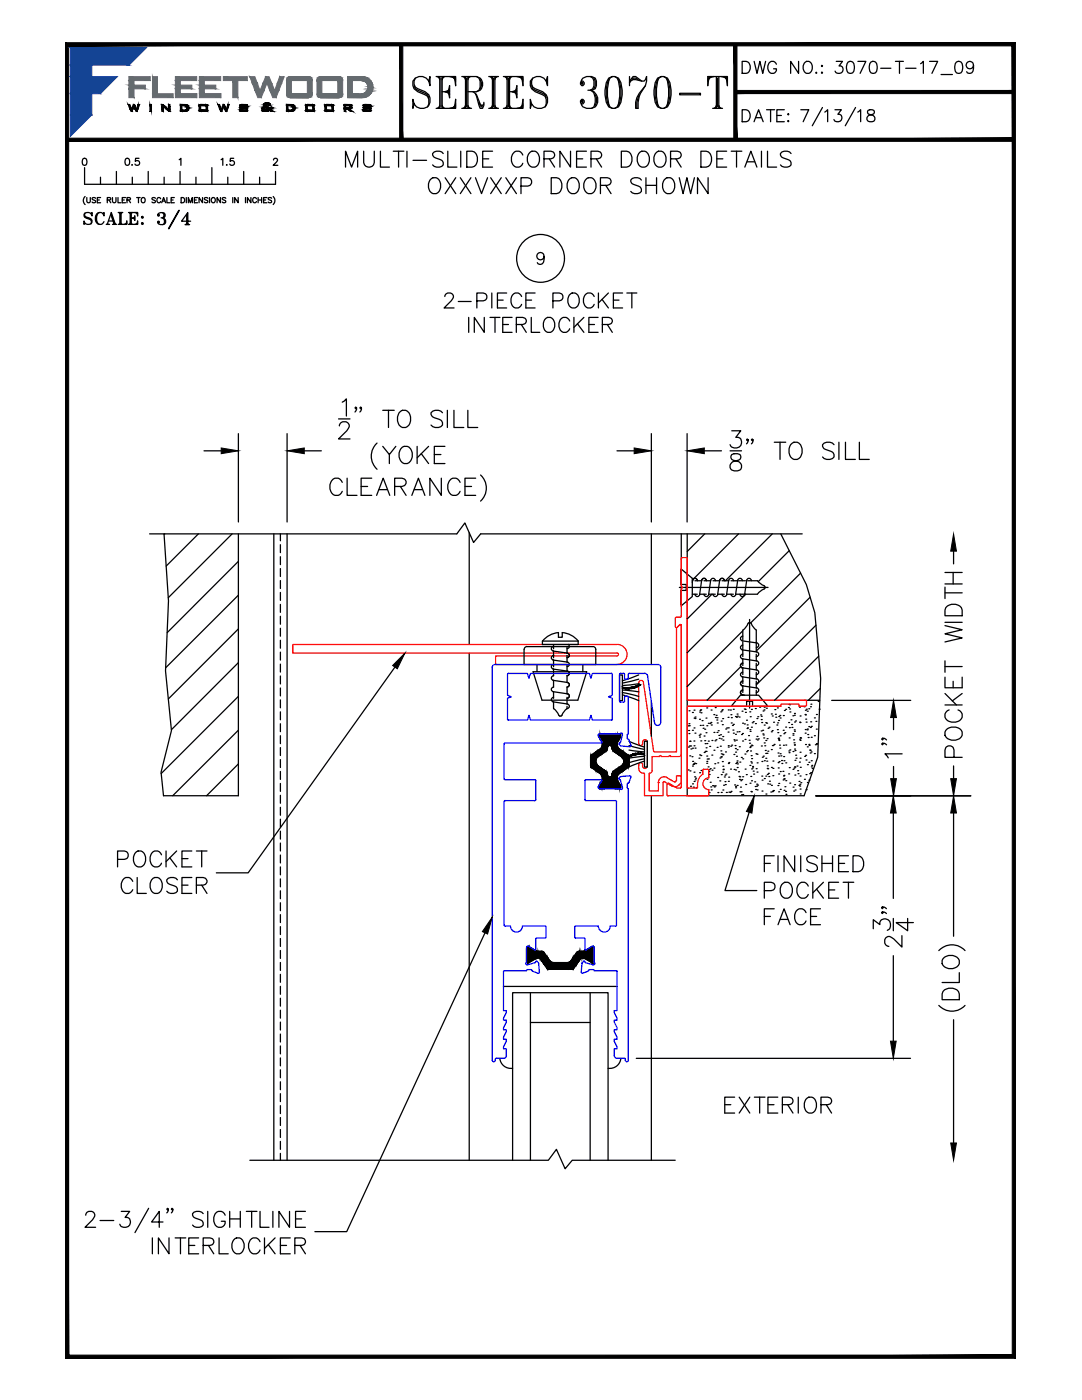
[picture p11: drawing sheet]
<svg xmlns="http://www.w3.org/2000/svg" width="216mm" height="279mm" viewBox="0 0 216 279" stroke-linecap="round" stroke-linejoin="round" font-family="sans-serif">
<defs><g id="words">
<text font-size="10.6" x="81.1" y="22.9">SERIES 3070-T</text>
<text font-size="7.1" x="30.3" y="46.9">3/4</text>
<g font-size="6.6">
<text x="87.5" y="62.8">2-PIECE POCKET</text>
<text x="92.4" y="67.7">INTERLOCKER</text>
<text x="143.2" y="223.3">EXTERIOR</text>
</g>
<text font-size="6.2" x="165.5" y="16.2">3070-T-17_09</text>
<text font-size="5.7" x="146.8" y="15.9">DWG NO.:</text>
<g font-size="5.3">
<text x="146.8" y="25.4">DATE:</text>
<text x="15.5" y="45.9">SCALE:</text>
</g>
<text font-size="4.4" x="23.6" y="34.2">0.5</text>
</g></defs>
<!-- layer: SILL-PAN -->
<g fill="none" stroke="#000" stroke-width=".25">
<path d="M54.6 106.5v125.1M56 106.5v1.4M56 108.7v1.6M56 111.1v1.6M56 113.5v1.6M56 115.9v1.5M56 118.2v1.6M57.3 106.5v125.1M130 106.5v26.1M135.9 106.5v14.2M56 120.6v1.6M56 123v1.6"/>
<path d="M56 125.4v1.6M56 127.8v1.6M56 130.1v1.6M56 132.5v1.6M56 134.9v1.6M56 137.3v1.6M56 139.7v1.6M56 142.1v1.6M56 144.4v1.6M56 146.8v1.6M56 149.2v1.6M56 151.6v1.6"/>
<path d="M56 154v1.5M56 156.4v1.5M56 158.7v1.6M130 140v6.9M130 158.8v72.8M56 161.1v1.6M56 163.5v1.6M56 165.9v1.6M56 168.2v1.6M56 170.6v1.6M56 173v1.6M56 175.4v1.6"/>
<path d="M56 177.8v1.6M56 180.2v1.6M56 182.5v1.6M56 184.9v1.6M56 187.3v1.6M56 189.7v1.6M56 192.1v1.6M56 194.5v1.5M56 196.8v1.6M56 199.2v1.6M56 201.6v1.6M56 204v1.6"/>
<path d="M56 206.4v1.6M56 208.7v1.6M56 211.1v1.6M56 213.5v1.6M56 215.9v1.6M56 218.3v1.6M56 220.7v1.5M56 223v1.6M56 225.4v1.6M56 227.8v1.6M56 230.2v1.4"/>
</g>
<!-- layer: MISC -->
<g fill="none" stroke="#000" stroke-width=".25">
<path d="M29.9 106.5h61.3l1.6-2.1 1.7 3.9 1.4-1.8h64.2M32.7 106.5l.9 13.4-.6 14 1.2 11.9-2.1 8.3 .5 4.7h15v-52.3M32.9 106.5l-.1 .2M39.6 106.5l-6.4 6.5M46.3 106.5l-12.7 12.8M47.6 112l-14.2 14.3M47.6 118.8l-14.6 14.5M135.6 117.2h17.7M135.9 113.6l2.2 1.8v3.7l-2.2 1.8v-3.1h1v-1.2h-1zM137.1 106.5v52.3h23.4l2.7-7.7 .6-15.7-1.2-13.1-1.7-5.6-5.1-10.2M138.1 118.6h1M138.2 115.8l-.1 .5"/>
<path d="M138.7 118.6a.48 .48 0 0 0 .4 .5 .48 .48 0 0 0 .5-.5M139.2 115.9a.51 .51 0 0 0-.6-.5 .51 .51 0 0 0-.5 .5M139.6 118.6h1.3M140 115.8l-.4 2.9M140.5 118.6a.48 .48 0 0 0 .4 .5 .48 .48 0 0 0 .5-.5h1.3M140.6 106.5l-3.5 3.6M141 115.9a.48 .48 0 0 0-.5-.5 .48 .48 0 0 0-.5 .5h-1.3M141.8 115.8l-.4 2.9M142.1 118.6l-5 4.9M142.3 118.6a.48 .48 0 0 0 .4 .5 .48 .48 0 0 0 .5-.5h1.3M142.8 115.9a.48 .48 0 0 0-.5-.5 .48 .48 0 0 0-.5 .5h-1.3M143.6 115.8l-.4 2.9"/>
<path d="M144.1 118.6a.48 .48 0 0 0 .4 .5 .48 .48 0 0 0 .5-.5h1.3M144.6 115.9a.48 .48 0 0 0-.5-.5 .48 .48 0 0 0-.5 .5h-1.3M145.4 115.8l-.4 2.9M145.9 118.6a.48 .48 0 0 0 .4 .5 .48 .48 0 0 0 .5-.5h4.3M146.4 115.9a.48 .48 0 0 0-.5-.5 .48 .48 0 0 0-.5 .5h-1.3M147.2 115.8l-.4 2.9M147.4 106.5l-9 9M147.4 115.9h1.3M147.6 118.6a.48 .48 0 0 0 .5 .5 .48 .48 0 0 0 .5-.5M148.1 115.9a.48 .48 0 0 0-.4-.5 .48 .48 0 0 0-.5 .5h-1.3M148.8 118.6l-11.7 11.7M149 115.9a.48 .48 0 0 1 .5-.5 .48 .48 0 0 1 .4 .5"/>
<path d="M149 115.8l-.4 2.9M149.2 115.9h1.9M151.1 115.9l.6 .6 .8 .4M152.5 116.9l.1 .2M152.6 117.4l-1.5 1.2M152.6 117.1v.3M154.1 106.5l-9.4 9.4M157.5 109.9l-6.2 6.2M159.8 114.4l-10 9.9M161.7 119.2l-10.8 10.7M47.6 125.5l-14 14M47.6 132.2l-13.4 13.4"/>
<path d="M47.6 139l-15.4 15.4M105.2 129h13.1M105.2 129a.58 .58 0 0 0-.6 .6M106.4 134.1h10.7l-1.8 5.6h-7.2zM107.2 132.6v1.5M108.2 127.9v.7h7.2v-.7M108.2 127.9h7.2M110.4 135.8l2.8 .4M110.4 133.5l2.8 .4M110.4 131.7l2.8 .4M110.4 129.9l2.8 .4M110.4 138l2.8 .5"/>
<path d="M110.5 133.5v1.4a.47 .47 0 0 0-.5 .4 .47 .47 0 0 0 .5 .5v1.3a.46 .46 0 0 0-.5 .5 .46 .46 0 0 0 .5 .4M110.5 128.6v.9M110.5 130v1.3M110.5 131.7v1.4M110.5 138.1v1.3M110.5 132.6a.46 .46 0 0 0-.5 .5 .46 .46 0 0 0 .5 .4M110.5 130.8a.46 .46 0 0 0-.5 .5 .46 .46 0 0 0 .5 .4M110.5 129a.46 .46 0 0 0-.5 .5 .46 .46 0 0 0 .5 .4M110.5 139.2a.46 .46 0 0 0-.5 .4 .46 .46 0 0 0 .5 .5v1.3l.6 .6 .4 .7M111.4 126.2v1h.8v-1M111.4 126.2a4.6 4.6 0 0 0-3.1 1.7M112.2 126.2a4.6 4.6 0 0 1 3.2 1.7"/>
<path d="M113.1 134.9l.1 1.3a.46 .46 0 0 1 .4 .5 .46 .46 0 0 1-.4 .4l-.1 1.3a.46 .46 0 0 1 .5 .5 .46 .46 0 0 1-.4 .5M113.1 132.6l.1 1.3a.46 .46 0 0 1 .4 .5 .46 .46 0 0 1-.4 .4M113.1 129l.1 1.3a.46 .46 0 0 1 .4 .5 .46 .46 0 0 1-.4 .4M113.1 130.8l.1 1.3a.46 .46 0 0 1 .4 .5 .46 .46 0 0 1-.4 .4M113.1 139.2l.1 1.3a.46 .46 0 0 1 .4 .5 .46 .46 0 0 1-.4 .4M113.4 128.6a.46 .46 0 0 1 .2 .5 .46 .46 0 0 1-.4 .3M116.3 132.6v1.5M118.3 129a.58 .58 0 0 1 .6 .6v3h-14.3v-3M137.1 139.8h26.5M147.8 138.7h3.6l1.8 2.2h-3v-1h-1.2v1h-3.1zM147.8 133l-6.7 6.8M148.1 136.9l2.9 .4"/>
<path d="M148.1 127.9l2.9 .4M148.1 131.5l2.9 .4M148.1 129.7l2.9 .4M148.1 133.3l2.9 .4M148.1 135.1l2.9 .4M148.1 138.7h.5M148.2 128.2v1.3M148.2 125.9l-11.1 11.1M148.2 127a.48 .48 0 0 0-.4 .4 .48 .48 0 0 0 .4 .5M148.2 130.5a.48 .48 0 0 0-.4 .5 .48 .48 0 0 0 .4 .5v1.3M148.2 128.7a.48 .48 0 0 0-.4 .5 .48 .48 0 0 0 .4 .5v1.3M148.2 134.1a.48 .48 0 0 0-.4 .5 .48 .48 0 0 0 .4 .5v1.3"/>
<path d="M148.2 135.9a.48 .48 0 0 0-.4 .5 .48 .48 0 0 0 .4 .5v1.3M148.2 132.3a.48 .48 0 0 0-.4 .5 .48 .48 0 0 0 .4 .5v1.3M148.2 137.7a.48 .48 0 0 0-.4 .5 .48 .48 0 0 0 .4 .5M149.6 123.6v17.7M150.9 130.6v1.3a.48 .48 0 0 1 .5 .5 .48 .48 0 0 1-.5 .4M150.9 125.8v4.3a.48 .48 0 0 1 .5 .5 .48 .48 0 0 1-.5 .4M150.9 132.4v1.3a.48 .48 0 0 1 .5 .5 .48 .48 0 0 1-.5 .4M150.9 135.9v1.4a.48 .48 0 0 1 .5 .4 .48 .48 0 0 1-.5 .5M150.9 134.2v1.3M150.9 137.7v1M150.9 128.3a.48 .48 0 0 1 .5 .5 .48 .48 0 0 1-.5 .4M150.9 135.5a.48 .48 0 0 1 .5 .4 .48 .48 0 0 1-.5 .5"/>
<path d="M150.9 125.8l-.6-.6-.5-.9h-.5l-.5 .9-.6 .6v1.9M162.8 124.8l-11.9 11.9M163.3 140h.1M163.4 131l-8.8 8.8M163.7 137.4l-2.4 2.4M47.6 145.7l-13.1 13.1M47.6 152.5l-6.4 6.3M110.4 140.1l2.8 .4M111.5 142.7l.2 .2M111.7 142.9h.2M113.1 141v.4M113.2 141.4l-.7 .6-.6 .9"/>
<path d="M137.3 144.9h.1M137.3 153.7h.1M137.4 149.1h.1M137.4 145.8h.1M137.5 146.4h.1M137.5 144.4h.1M137.5 141.9h.1M137.5 144.8h.1M137.5 148.9h.1M137.6 147.9h.1M137.6 150.8h.1M137.7 147.9h.1"/>
<path d="M137.7 153.9h.1M137.8 156.9h.1M137.8 148.9h.1M137.9 149.5h.1M138.1 151h.1M138.2 145.7h.1M138.2 142.2h.1M138.2 156.4h.1M138.2 152.9h.1M138.2 149.3h.1M138.2 151.9h.1M138.3 152.5h.1"/>
<path d="M138.3 157.1h.1M138.4 152.5h.1M138.5 147.9h.1M138.5 154.1h.1M138.5 148.8h.1M138.5 145.3h.1M138.5 141.7h.1M138.5 143.3h.1M138.5 155.9h.1M138.5 152.4h.1M138.6 152.3h.1M138.6 155h.1"/>
<path d="M138.7 143.4h.1M138.7 146.3h.1M138.7 155.6h.1M138.7 149.3h.1M138.7 143.1h.1M138.8 155.3h.1M138.8 152.4h.1M138.9 157.2h.1M139.5 151.3h.1M139.5 146.7h.1M139.6 147.1h.1M139.6 143.5h.1"/>
<path d="M139.6 142.1h.1M139.6 154.2h.1M139.6 150.7h.1M139.7 141.8h.1M139.7 146.5h.1M139.7 144.8h.1M139.8 141.7h.1M139.8 147.9h.1M139.8 150.8h.1M139.9 142.3h.1M139.9 153.8h.1M140.1 143.8h.1"/>
<path d="M140.2 144.8h.1M140.3 145.3h.1M140.5 146.9h.1M140.5 150.2h.1M140.6 147.8h.1M140.6 145.5h.1M140.7 141h.1M140.7 148.4h.1M140.7 150h.1M140.9 143.3h.1M140.9 146.2h.1M140.9 150h.1"/>
<path d="M140.9 149.2h.1M141 150.9h.1M141 152.3h.1M141 141.3h.1M141 151.9h.1M141 148.4h.1M141 144.8h.1M141.1 155.5h.1M141.1 151.5h.1M141.3 153h.1M141.3 147.9h.1M141.3 144.3h.1"/>
<path d="M141.4 151.5h.1M141.4 154h.1M141.5 158.2h.1M141.5 154.6h.1M141.5 153.6h.1M141.6 149h.1M141.7 144.4h.1M141.7 156.1h.1M141.7 153.4h.1M141.8 157h.1M141.8 144.2h.1M141.9 141.7h.1"/>
<path d="M141.9 157.6h.1M141.9 144.7h.1M142 150.7h.1M142.1 147.8h.1M142.1 153.7h.1M142.2 156.8h.1M142.4 142.6h.1M142.5 153.3h.1M142.5 149.7h.1M142.5 146.2h.1M142.5 156.9h.1M142.5 157h.1"/>
<path d="M142.6 152.4h.1M142.7 147.8h.1M142.7 141.2h.1M142.7 156.8h.1M142.8 143.2h.1M142.9 147.6h.1M142.9 142.8h.1M143 143.7h.1M143.1 143.2h.1M143.1 146.2h.1M143.1 149.2h.1M143.1 144.3h.1"/>
<path d="M143.2 155.2h.1M143.2 152.2h.1M143.2 158.2h.1M143.3 145.8h.1M143.4 146.8h.1M143.5 147.4h.1M143.6 155.8h.1M143.7 151.3h.1M143.7 148.9h.1M143.8 146.6h.1M143.8 142.1h.1M143.8 149.9h.1"/>
<path d="M143.9 151.1h.1M143.9 147.5h.1M143.9 143.9h.1M143.9 150.4h.1M143.9 158.2h.1M143.9 154.6h.1M143.9 151h.1M144 141.9h.1M144.1 141.6h.1M144.1 152h.1M144.1 144.6h.1M144.2 143.4h.1"/>
<path d="M144.2 154.1h.1M144.2 150.6h.1M144.2 147h.1M144.2 152.9h.1M144.2 157.7h.1M144.3 147.7h.1M144.3 153.6h.1M144.3 153.5h.1M144.4 156.7h.1M144.5 155.1h.1M144.7 156h.1M144.7 154.7h.1"/>
<path d="M144.7 156.6h.1M144.8 150.1h.1M144.8 145.5h.1M144.9 154.5h.1M144.9 158.2h.1M145 145.3h.1M145.3 143.2h.1M145.3 146.1h.1M145.3 149.1h.1M145.3 148.8h.1M145.3 145.3h.1M145.3 141.7h.1"/>
<path d="M145.3 155.9h.1M145.3 152.4h.1M145.4 155.1h.1M145.4 152.2h.1M145.4 158.1h.1M145.7 158.2h.1M145.7 141.7h.1M145.8 153.5h.1M145.8 148.9h.1M145.8 142.6h.1M145.9 157.9h.1M145.9 144.3h.1"/>
<path d="M145.9 143.2h.1M146 148.7h.1M146.1 144.8h.1M146.2 145.7h.1M146.3 141.6h.1M146.3 146.3h.1M146.3 144.6h.1M146.4 150.6h.1M146.5 147.6h.1M146.5 153.6h.1M146.5 147.9h.1M146.6 156.6h.1"/>
<path d="M146.7 148.8h.1M146.7 149.4h.1M146.8 146.6h.1M146.8 143h.1M146.8 156.9h.1M146.8 157.2h.1M146.8 153.7h.1M146.8 150.1h.1M146.8 152.4h.1M146.9 147.7h.1M146.9 150.9h.1M146.9 143.1h.1"/>
<path d="M147 152.2h.1M147.1 151.9h.1M147.1 149.6h.1M147.1 146.1h.1M147.1 142.5h.1M147.1 156.8h.1M147.1 153.2h.1M147.1 152.5h.1M147.1 142.9h.1M147.3 154h.1M147.5 155h.1M147.5 143.1h.1"/>
<path d="M147.5 146h.1M147.5 149h.1M147.6 155.5h.1M147.6 155h.1M147.6 152.1h.1M147.6 158h.1M147.8 157.1h.1M147.8 155.8h.1M147.9 158h.1M147.9 151.2h.1M148 158.6h.1M148 146.6h.1"/>
<path d="M148 155.6h.1M148.1 141.9h.1M148.2 146.4h.1M148.2 147.9h.1M148.2 144.3h.1M148.2 158.6h.1M148.2 155h.1M148.2 151.4h.1M148.5 141.5h.1M148.5 144.5h.1M148.6 150.5h.1M148.7 147.6h.1"/>
<path d="M148.7 141.6h.1M148.7 153.5h.1M148.7 142.2h.1M148.8 156.6h.1M148.9 154.6h.1M149 143.7h.1M149 150h.1M149.1 145.4h.1M149.1 144.7h.1M149.1 145.3h.1M149.1 149.8h.1M149.4 146.8h.1"/>
<path d="M149.5 147.7h.1M149.6 148.3h.1M149.6 142.1h.1M149.6 152.8h.1M149.6 149.2h.1M149.6 145.6h.1M149.7 156.3h.1M149.7 146h.1M149.7 143h.1M149.7 148.9h.1M149.8 149.9h.1M149.8 155h.1"/>
<path d="M149.8 152h.1M149.8 158h.1M149.9 150.8h.1M149.9 148.7h.1M149.9 145.1h.1M149.9 141.6h.1M149.9 158h.1M150 155.8h.1M150 152.3h.1M150 151.4h.1M150 153.5h.1M150.1 148.8h.1"/>
<path d="M150.1 144.2h.1M150.2 153h.1M150.2 153.2h.1M150.3 153.9h.1M150.3 144h.1M150.4 154.5h.1M150.6 156h.1M150.7 157h.1M150.7 141.4h.1M150.7 144.4h.1M150.8 157.6h.1M150.8 150.4h.1"/>
<path d="M150.9 147.5h.1M150.9 153.4h.1M151 156.9h.1M151 156.5h.1M151 143.4h.1M151.1 154.1h.1M151.1 150.5h.1M151.1 147h.1M151.1 152.2h.1M151.1 157.6h.1M151.1 147.7h.1M151.2 156.7h.1"/>
<path d="M151.2 143h.1M151.3 147.5h.1M151.6 141.1h.1M151.8 142.7h.1M151.9 145.9h.1M151.9 143.6h.1M151.9 143h.1M151.9 148.9h.1M152 144.2h.1M152 154.9h.1M152 152h.1M152 157.9h.1"/>
<path d="M152.1 155.7h.1M152.1 151.1h.1M152.2 145.7h.1M152.2 146.5h.1M152.3 141.9h.1M152.3 146.7h.1M152.3 150.9h.1M152.4 147.3h.1M152.4 141.7h.1M152.5 148.3h.1M152.5 144.7h.1M152.5 141.1h.1"/>
<path d="M152.5 155.4h.1M152.5 151.8h.1M152.6 148.8h.1M152.7 149.8h.1M152.8 150.4h.1M152.8 144.2h.1M152.8 154.9h.1M152.8 151.3h.1M152.8 147.8h.1M152.8 158.5h.1M152.9 141.3h.1M153 144.3h.1"/>
<path d="M153 151.9h.1M153 150.3h.1M153.1 147.4h.1M153.1 153.3h.1M153.1 152.8h.1M153.1 154.6h.1M153.2 153.4h.1M153.2 156.4h.1M153.2 149.9h.1M153.3 145.3h.1M153.3 154.3h.1M153.4 155h.1"/>
<path d="M153.4 145.1h.1M153.5 155.9h.1M153.6 156.5h.1M153.8 158.1h.1M153.9 149.6h.1M153.9 146h.1M153.9 142.5h.1M153.9 156.7h.1M153.9 153.2h.1M154.1 145.8h.1M154.1 142.9h.1M154.1 148.8h.1"/>
<path d="M154.1 158h.1M154.2 154.8h.1M154.2 151.9h.1M154.2 153.3h.1M154.2 157.8h.1M154.2 148.8h.1M154.3 157.8h.1M154.4 144.1h.1M154.5 148.6h.1M154.6 141.6h.1M154.7 142.6h.1M154.8 143.1h.1"/>
<path d="M155 144.7h.1M155.1 145.6h.1M155.1 141.3h.1M155.2 144.3h.1M155.2 146.2h.1M155.2 156.8h.1M155.2 150.3h.1M155.3 147.4h.1M155.3 152.2h.1M155.3 153.3h.1M155.3 147.3h.1M155.3 143.8h.1"/>
<path d="M155.4 147.6h.1M155.4 158h.1M155.4 154.5h.1M155.4 150.9h.1M155.4 156.4h.1M155.4 143h.1M155.4 147.8h.1M155.5 152h.1M155.5 148.7h.1M155.6 149.3h.1M155.6 142.8h.1M155.7 150.4h.1"/>
<path d="M155.7 146.8h.1M155.7 143.3h.1M155.7 157.5h.1M155.7 154h.1M155.8 150.8h.1M155.9 151.8h.1M156 152.4h.1M156.2 153.9h.1M156.3 155.7h.1M156.3 145.7h.1M156.3 142.8h.1M156.3 148.7h.1"/>
<path d="M156.3 154.9h.1M156.4 151h.1M156.4 154.7h.1M156.4 146.4h.1M156.4 155.5h.1M156.4 151.8h.1M156.4 157.7h.1M156.5 141.8h.1M156.6 146.2h.1M156.6 157h.1M156.7 157.9h.1M156.8 145.1h.1"/>
<path d="M156.8 141.6h.1M156.8 155.8h.1M156.8 152.2h.1M156.8 148.7h.1M156.8 158.5h.1M157.3 141.2h.1M157.4 144.2h.1M157.4 154.4h.1M157.4 149.9h.1M157.4 140.6h.1M157.4 150.2h.1M157.5 147.3h.1"/>
<path d="M157.5 153.2h.1M157.5 145.2h.1M157.6 140.6h.1M157.6 141.5h.1M157.6 156.3h.1M157.6 149.7h.1M157.6 142.1h.1M157.8 143.7h.1M158 144.6h.1M158 145.2h.1M158.2 142.8h.1M158.2 153.5h.1"/>
<path d="M158.2 150h.1M158.2 146.4h.1M158.2 146.7h.1M158.2 157.1h.1M158.4 147.7h.1M158.4 157.9h.1M158.4 153.3h.1M158.4 148.2h.1M158.5 145.7h.1M158.5 142.7h.1M158.5 148.7h.1M158.5 145.9h.1"/>
<path d="M158.5 142.4h.1M158.5 144.1h.1M158.5 156.6h.1M158.5 153h.1M158.5 149.5h.1M158.6 154.7h.1M158.6 153.1h.1M158.6 151.7h.1M158.6 149.8h.1M158.7 157.7h.1M158.7 143.9h.1M158.8 150.7h.1"/>
<path d="M158.8 151.3h.1M159 152.9h.1M159.2 153.8h.1M159.2 154.4h.1M159.4 156.7h.1M159.4 155.9h.1M159.5 141.1h.1M159.5 152.1h.1M159.6 156.9h.1M159.6 144.1h.1M159.6 147.5h.1M159.6 156.5h.1"/>
<path d="M159.6 144.2h.1M159.6 157.5h.1M159.6 150.1h.1M159.6 142.9h.1M159.6 154.9h.1M159.6 151.3h.1M159.6 147.8h.1M159.7 147.2h.1M159.7 158.4h.1M159.7 153.1h.1M159.8 147.3h.1M159.8 156.2h.1"/>
<path d="M160.5 141h.1M160.5 155.5h.1M160.6 151h.1M160.6 142.6h.1M160.7 146.3h.1M160.7 145.6h.1M160.7 142.7h.1M160.7 141.7h.1M160.7 148.6h.1M160.7 150.7h.1M160.8 143.5h.1M160.8 151.7h.1"/>
<path d="M160.8 154.6h.1M160.9 157.6h.1M160.9 144.1h.1M160.9 141.5h.1M161 145.7h.1M161.1 149h.1M161.1 145.5h.1M161.1 141.9h.1M161.1 156.2h.1M161.1 152.6h.1M161.2 146.6h.1M161.3 147.2h.1"/>
<path d="M161.4 145h.1M161.4 141.4h.1M161.4 155.7h.1M161.4 152.1h.1M161.4 148.6h.1M161.4 148.8h.1M161.6 154.4h.1M161.6 149.7h.1M161.7 150.3h.1M161.7 149.7h.1M161.7 145.2h.1M161.7 141h.1"/>
<path d="M161.8 144.1h.1M161.8 154.2h.1M161.8 140.5h.1M161.8 150.1h.1M161.9 147.1h.1M161.9 151.8h.1M161.9 153h.1M161.9 145h.1M162 152.8h.1M162.1 153.3h.1M162.5 150.4h.1M162.5 146.8h.1"/>
<path d="M162.5 143.3h.1M162.7 148.6h.1M162.8 144h.1M162.9 145.5h.1M162.9 142.6h.1M162.9 148.4h.1M162.9 148.5h.1M163.5 141.5h.1M49.9 231.6h59.5l1.6-2.2 1.8 3.8 1.4-1.6h20.5"/>
</g>
<!-- layer: FRAME -->
<g fill="none" stroke="#f00" stroke-width=".25">
<path d="M136.1 111.3h.8M136.1 111.3l-.2 .2v5.5l.3 .2-.3 .3v5.5M136.9 111.3l.2 .2 .1 28.2 23.5 .1M127.5 136.3v12.1a.39 .39 0 0 0 .3 .4 .39 .39 0 0 0 .4-.4M134.8 123.4v1.7M134.8 125.1l.1 .2 .2-.1M135.1 125.2l.5-.5-.6 .6v24.7h-4.6l-2-13.8a.47 .47 0 0 0-.5-.4 .47 .47 0 0 0-.4 .5M136 124.8l-.2-.2-.2 .1 .2-.1 .1 .2v32.3l-.2 .2h-.6l-1.6-.9M136 123l-.3 .2h-.7l-.2 .2M160.7 139.7l.2 .3M128.2 148.4a.55 .55 0 0 1 .1-.6 .55 .55 0 0 1 .6-.1l.3 .4v4.8a.51 .51 0 0 1-.7 .4 .51 .51 0 0 1-.3-.7M128.2 152.6a.39 .39 0 0 0-.4-.4 .39 .39 0 0 0-.3 .4v.8a.99 .99 0 0 0 1.1 .9v4.5h3.7v-2.6l.1-.2h.2"/>
<path d="M131.4 156.2h.1M132.6 156l1.5 .9a1.37 1.37 0 0 0 1.8-.7v-1.4h-.9v1l-.3 .3-1.6-.9a1.12 1.12 0 0 0-1.7 1M133.1 158.6l.2 .2h7.9l.2-.2M133.5 156.3h-.3l-.1 .3v2M133.8 151h1.7M133.9 151l-.2-.2-.2 .2h-1.5l-.2-.2-.2 .2h-1.5v2.8a.49 .49 0 0 1-.6 .5v3.6h1.9v-1.7M136 150.5l-.3 .4-.2 .1M140.2 153.7v.8M140.2 154.5a2.23 2.23 0 0 0-1 1.9M140.4 153.5h.8M140.4 153.5l-.2 .2M141.2 153.5l.2 .2"/>
<path d="M141.4 153.7v1.5a1.17 1.17 0 0 0-1.1 1.2 1.17 1.17 0 0 0 1.1 1.2v1M160.9 140v.7l-.2 .2h-1.3v-.4h-3.6v.4l-18.6 .1-.1 16.1 .2 .2h1.7l.2-.2v-.7"/>
</g>
<!-- layer: 0 -->
<g fill="none" stroke="#000" stroke-width=".25">
<path d="M93.6 106.3v22.3M93.6 130.3v101.3M162.8 158.8h18.9M178.3 162.3v17M105.8 198.1v33.5M117.8 198.1v33.5M174.3 185.3v-1.7l1.3 .9a1.1 1.1 0 0 1 1.2-1.1 1.1 1.1 0 0 1 .9 1.5l-.2 .4-.5 .4M176.1 182l.1 .2-.1 .1-.2-.1a.64 .64 0 0 1 1 .1M176.1 181l.1 .2-.1 .1-.2-.1 .2-.2h.3l.5 .3M178.3 183.3v2.5M178.3 190.7v17.1M180 186.7v2.3l-1.7-1.6a1.04 1.04 0 0 0-1.6-.2l-.2 .4v.6a.9 .9 0 0 0 .9 .7"/>
<path d="M181.1 183.3v2.5l-2.3-1.7h3.5M99.7 211.2a2.21 2.21 0 0 0 2.6 2M105.8 204.1h12M123.9 211.2a2.21 2.21 0 0 1-2.6 2M127 211.2h54.7M102.3 231.6v-33.5h19v33.5"/>
</g>
<!-- layer: ALUM-RED -->
<path d="M123.1 130.3h-64.7v-1.7h64.7a1.99 1.99 0 0 1 2 2 1.99 1.99 0 0 1-2 2M123.1 130.3l.3 .3-.3 .3h-24.2v1.7h24.2" fill="none" stroke="#f00" stroke-width=".25"/>
<!-- layer: SEAL -->
<g fill="none" stroke="#000" stroke-width=".25">
<path d="M123.6 134.7h.6v5.1h-.6zM124.2 138.2l3.2 .8M124.2 138.7l3.3 1.1M124.2 137.7l3.3 .4M127.5 134.7l-3.3 1.2M127.5 135.5l-3.3 .8M127.5 136.5l-3.3 .3M125.5 147.9l3.1 1.2M125.5 149.7l3.1 .4M125.5 148.8l3.1 .8M128.6 151.9l-3.1 1.2M128.6 147.9h.6v5.2h-.6z"/>
<path d="M128.6 150.9l-3.1 .4M128.6 151.4l-3.1 .8"/>
</g>
<g fill="#000" stroke="#000" stroke-width=".2">
<path d="M124.2 137.1l.6 .4-.7-.1zM124.2 137.1l.6 .4v-.3zM124.8 137.2l.6 .3h-.6zM124.8 137.2l.6 .3v-.3zM125.4 137.2l.6 .2-.6 .1zM125.4 137.2l.6 .2v-.2zM126 137.2l.6 .1-.6 .1zM126 137.2l.6 .1-.1-.3zM126.5 137h.7l-.6 .3zM126.5 137h.7l-.1-.2zM127.1 136.8l.7-.1-.6 .3zM127.1 136.8l.7-.1-.2-.2z"/>
<path d="M128 150.3l.6 .1v.3zM128 150.3v.3l.6 .1zM127.4 150.3h.6v.3zM127.4 150.3v.3h.6zM126.8 150.3h.6v.3zM126.8 150.3l.1 .3h.5zM126.2 150.5l.6-.2 .1 .3zM126.2 150.5l.1 .3 .6-.2zM125.7 150.7l.5-.2 .1 .3zM125.7 150.7l.1 .3 .5-.2zM125.2 151l.5-.3 .1 .3zM125.2 151l.1 .3 .5-.3z"/>
</g>
<!-- layer: GLASS-VINYL -->
<path d="M100.5 196.9h22.6" fill="none" stroke="#000" stroke-width=".25"/>
<!-- layer: I-STRUT -->
<g fill="#000" stroke="#000" stroke-width=".2">
<path d="M119.5 157.1v.1zM119.5 146.6v.1zM123.8 157.1v.1zM123.8 146.6v.1zM105.1 189.1v2.9zM118.2 188.9v3.2zM118.5 189.1v2.8z"/>
<path d="M117.8 150.9v2.1zM117.8 150.9v2.1z"/>
<path d="M117.8 150.9l.1 2.1zM117.9 150.8v2.2z"/>
<path d="M117.9 150.8v2.2zM117.9 150.8v2.2z"/>
<path d="M117.9 150.8v2.3zM117.9 150.8v2.3z"/>
<path d="M117.9 150.8v2.3zM117.9 150.8v2.3z"/>
<path d="M117.9 150.7l1 3.1-1-.7zM117.9 150.7l1 3.1v-3.7z"/>
<path d="M118.9 152v1.8zM118.9 152v1.8z"/>
<path d="M118.9 150.1v1.7zM118.9 150.1v1.6z"/>
<path d="M118.9 152.2v1.6zM118.9 152.2v1.6z"/>
<path d="M118.9 150.1v1.6zM118.9 150.1v1.4z"/>
<path d="M118.9 152.4l.1 1.5zM118.9 152.4l.1 1.5z"/>
<path d="M118.9 150v1.5zM118.9 150l.1 1.3v-1.3z"/>
<path d="M119 152.5l.1 1.5-.1-.1zM119 152.5l.1 1.5z"/>
<path d="M119 150l.1 1.2-.1 .1zM119 150l.1 1.2v-1.3z"/>
<path d="M119.1 152.7l.2 1.4-.2-.1zM119.1 152.7l.2 1.4v-1.3z"/>
<path d="M119.1 149.9l.2 1.2-.2 .1zM119.1 149.9l.2 1.2v-1.3z"/>
<path d="M119.3 152.8l.6 1.7-.6-.4zM119.3 152.8l.6 1.7v-1.3z"/>
<path d="M119.3 149.8l.6 .9-.6 .4zM119.3 149.8l.6 .9v-1.3z"/>
<path d="M119.5 157.1v.1zM119.5 157.1v.1z"/>
<path d="M119.5 146.6v.1zM119.5 146.6v.1z"/>
<path d="M119.5 156.8v.2zM119.5 156.8v.2z"/>
<path d="M119.5 146.9v.1zM119.5 146.9v.1z"/>
<path d="M119.5 156.8v.2zM119.5 156.8v.2z"/>
<path d="M119.5 146.9v.1zM119.5 146.9v.1z"/>
<path d="M119.5 157.1v.2zM119.5 157.1v.2z"/>
<path d="M119.5 146.6v.2zM119.5 146.6v.2z"/>
<path d="M119.5 157.1v.2zM119.5 157.1v.2z"/>
<path d="M119.5 146.6v.2zM119.5 146.6v.2z"/>
<path d="M119.5 156.8v.2zM119.5 156.8v.2z"/>
<path d="M119.5 146.9v.2zM119.5 146.8v.3z"/>
<path d="M119.5 156.8v.2zM119.5 156.8v.2z"/>
<path d="M119.5 146.8v.3zM119.5 146.8v.3z"/>
<path d="M119.5 157.1v.2zM119.5 157v.3z"/>
<path d="M119.5 146.8v.3zM119.5 146.8v.3z"/>
<path d="M119.5 146.6v.2zM119.5 146.6v.2z"/>
<path d="M119.5 157l.1 .3zM119.5 157l.1 .3z"/>
<path d="M119.5 156.8l.1 .2zM119.6 156.7v.3z"/>
<path d="M119.5 146.8l.1 .3zM119.5 146.8l.1 .3z"/>
<path d="M119.5 146.6l.1 .2zM119.5 146.6l.1 .2z"/>
<path d="M119.6 156.7v.6zM119.6 156.7v.6z"/>
<path d="M119.6 146.5v.6zM119.6 146.5v.6z"/>
<path d="M119.6 156.7v.7zM119.6 156.6v.8z"/>
<path d="M119.6 146.5v.7zM119.6 146.5v.7z"/>
<path d="M119.6 156.6v.8zM119.6 156.6v.8z"/>
<path d="M119.6 146.5v.8zM119.6 146.5v.8z"/>
<path d="M119.6 156.6l.1 .8zM119.7 156.5v.9z"/>
<path d="M119.6 146.5l.1 .8zM119.6 146.5l.1 .8z"/>
<path d="M119.7 156.5v.9zM119.7 156.4v1z"/>
<path d="M119.7 146.4v1zM119.7 146.4v1z"/>
<path d="M119.7 156.4l.4 1h-.4zM120.1 155.8l-.4 .6 .4 1z"/>
<path d="M119.7 146.4l.4 1.6-.4-.6zM119.7 146.4l.4 1.6v-1.6z"/>
<path d="M119.9 153.2l.1 1.4zM119.9 153.2l.1 1.4z"/>
<path d="M119.9 149.4l.1 1.2-.1 .1zM119.9 149.4l.1 1.2v-1.3z"/>
<path d="M120 153.3v1.4zM120 153.3v1.4z"/>
<path d="M120 149.3v1.3zM120 149.2v1.3z"/>
<path d="M120 153.3l.1 1.5zM120 153.3l.1 1.5z"/>
<path d="M120 149.2v1.3zM120.1 149v1.5z"/>
<path d="M120.1 155.8v1.6zM120.1 155.7v1.7z"/>
<path d="M120.1 146.4v1.7zM120.1 146.4v1.7z"/>
<path d="M120.1 153.4v1.5zM120.1 153.4v1.5z"/>
<path d="M120.1 149v1.5zM120.1 148.9v1.5z"/>
<path d="M120.1 155.7v1.7zM120.1 155.6v1.8z"/>
<path d="M120.1 146.4v1.8zM120.1 146.4v1.8z"/>
<path d="M120.1 155.6l.1 1.8zM120.2 155.5v1.9z"/>
<path d="M120.1 153.4l.1 1.7zM120.1 153.4l.1 1.7z"/>
<path d="M120.1 148.9l.1 1.5zM120.2 148.8v1.6z"/>
<path d="M120.1 146.4l.1 2zM120.1 146.4l.1 2z"/>
<path d="M120.2 153.4l.4 4h-.4zM120.2 153.4l.4 4v-3.7z"/>
<path d="M120.2 146.4l.4 3.8-.4 .2zM120.2 146.4l.4 3.8v-3.8z"/>
<path d="M120.6 153.7v3.7zM120.6 153.7v3.7z"/>
<path d="M120.6 146.4v3.8zM120.6 146.4v3.7z"/>
<path d="M120.6 153.7v3.7zM120.6 153.7v3.7z"/>
<path d="M120.6 146.4v3.7zM120.6 146.4v3.7z"/>
<path d="M120.6 153.7v3.7zM120.6 153.7v3.7z"/>
<path d="M120.6 146.5v3.6zM120.6 146.5v3.6z"/>
<path d="M120.6 153.7v3.7zM120.6 153.7l.1 3.6z"/>
<path d="M120.6 146.5v3.6zM120.6 146.5l.1 3.6z"/>
<path d="M120.7 153.8v3.5zM120.7 153.8v3.5z"/>
<path d="M120.7 146.5v3.6zM120.7 146.5v3.6z"/>
<path d="M120.7 153.8l.1 3.5h-.1zM120.7 153.8l.1 3.5v-3.4z"/>
<path d="M120.7 146.5l.1 3.5-.1 .1zM120.7 146.5l.1 3.5v-3.5z"/>
<path d="M120.8 153.9l.2 3.4h-.2zM120.8 153.9l.2 3.4v-3.3z"/>
<path d="M120.8 146.5l.2 3.4-.2 .1zM120.8 146.5l.2 3.4v-3.4z"/>
<path d="M121 154l.1 3.3h-.1zM121 154l.1 3.3v-3.2z"/>
<path d="M121 146.5l.1 3.2-.1 .2zM121 146.5l.1 3.2v-3.2z"/>
<path d="M121.1 154.1v3.2zM121.1 154.1v3.2z"/>
<path d="M121.1 146.5v3.2zM121.1 146.5v3.1z"/>
<path d="M121.1 154.3l.1 3zM121.1 154.3l.1 3z"/>
<path d="M121.1 146.5v3.1zM121.1 146.5l.1 2.9z"/>
<path d="M121.2 154.4v2.9zM121.2 154.4v2.9z"/>
<path d="M121.2 146.5v2.9zM121.2 146.5v2.7z"/>
<path d="M121.2 154.6v2.7zM121.2 154.6v2.7z"/>
<path d="M121.2 146.5v2.7zM121.2 146.5v2.7z"/>
<path d="M121.2 154.7v2.6zM121.2 154.7v2.6z"/>
<path d="M121.2 146.5v2.7zM121.2 146.5v2.6z"/>
<path d="M121.2 154.8l.1 2.5zM121.2 154.8l.1 2.5z"/>
<path d="M121.2 146.5v2.6zM121.2 146.5l.1 2.5z"/>
<path d="M121.3 154.9v2.4zM121.3 154.9v2.4z"/>
<path d="M121.3 146.5v2.5zM121.3 146.5v2.4z"/>
<path d="M121.3 154.9l.1 2.4zM121.3 154.9l.1 2.4z"/>
<path d="M121.3 146.5v2.4zM121.3 146.5l.1 2.4z"/>
<path d="M121.4 155l.1 2.3zM121.4 155l.1 2.3z"/>
<path d="M121.4 146.5v2.4zM121.4 146.5l.1 2.3z"/>
<path d="M121.5 155v2.3zM121.5 155v2.3z"/>
<path d="M121.5 146.5v2.3zM121.5 146.5v2.3z"/>
<path d="M121.5 155.1l.1 2.2zM121.5 155.1l.1 2.2z"/>
<path d="M121.5 146.5v2.3zM121.5 146.5l.1 2.3z"/>
<path d="M121.6 155.1l.1 2.2zM121.6 155.1l.1 2.2z"/>
<path d="M121.6 146.5l.1 2.3zM121.6 146.5l.1 2.3z"/>
<path d="M121.7 155.1l.1 2.2zM121.7 155.1l.1 2.2z"/>
<path d="M121.7 146.5l.1 2.3zM121.7 146.5l.1 2.3z"/>
<path d="M121.8 155.1l.1 2.2zM121.8 155.1l.1 2.2z"/>
<path d="M121.8 146.5l.1 2.3zM121.8 146.5l.1 2.3z"/>
<path d="M121.9 155v2.3zM121.9 155v2.3z"/>
<path d="M121.9 146.5v2.4zM121.9 146.5v2.4z"/>
<path d="M121.9 155l.1 2.3zM121.9 155l.1 2.3z"/>
<path d="M121.9 146.5l.1 2.4zM121.9 146.5l.1 2.4z"/>
<path d="M122 154.9l.1 2.4zM122 154.9l.1 2.4z"/>
<path d="M122 146.5l.1 2.5zM122 146.5l.1 2.5z"/>
<path d="M122.1 154.9v2.4zM122.1 154.8v2.5z"/>
<path d="M122.1 146.5v2.6zM122.1 146.5v2.6z"/>
<path d="M122.1 154.8v2.5zM122.1 154.7v2.6z"/>
<path d="M122.1 146.5v2.7zM122.1 146.5v2.7z"/>
<path d="M122.1 154.7v2.6zM122.1 154.6v2.7z"/>
<path d="M122.1 146.5v2.7zM122.1 146.5v2.7z"/>
<path d="M122.1 154.6v2.7zM122.1 154.4v2.9z"/>
<path d="M122.1 146.5v2.9zM122.1 146.5v2.9z"/>
<path d="M122.1 154.4l.1 2.9zM122.2 154.3v3z"/>
<path d="M122.1 146.5l.1 3.1zM122.1 146.5l.1 3.1z"/>
<path d="M122.2 154.3v3zM122.2 154.1v3.2z"/>
<path d="M122.2 146.5v3.2zM122.2 146.5v3.2z"/>
<path d="M122.2 154.1l.2 3.2h-.2zM122.4 154l-.2 .1 .2 3.2z"/>
<path d="M122.2 146.5l.2 3.4-.2-.2zM122.2 146.5l.2 3.4v-3.4z"/>
<path d="M122.4 154l.1 3.3h-.1zM122.4 154l.1 3.3v-3.4z"/>
<path d="M122.4 146.5l.1 3.5-.1-.1zM122.4 146.5l.1 3.5v-3.5z"/>
<path d="M122.5 153.9l.1 3.4h-.1zM122.5 153.9l.1 3.4v-3.5z"/>
<path d="M122.5 146.5l.1 3.6-.1-.1zM122.5 146.5l.1 3.6v-3.6z"/>
<path d="M122.6 153.8l.1 3.5zM122.6 153.8l.1 3.5z"/>
<path d="M122.6 146.5l.1 3.6zM122.6 146.5l.1 3.6z"/>
<path d="M122.7 153.8v3.6zM122.7 153.8v3.6z"/>
<path d="M122.7 146.5v3.6zM122.7 146.5v3.6z"/>
<path d="M122.7 153.7v3.7zM122.7 153.7v3.7z"/>
<path d="M122.7 146.5v3.6zM122.7 146.5v3.6z"/>
<path d="M122.7 153.7l.1 3.7zM122.8 153.7v3.7z"/>
<path d="M122.7 146.5l.1 3.6zM122.7 146.5l.1 3.6z"/>
<path d="M122.8 153.7v3.7zM122.8 153.7v3.7z"/>
<path d="M122.8 146.4v3.8zM122.8 146.4v3.8z"/>
<path d="M122.8 153.7l.4 3.7h-.4zM122.8 153.7l.4 3.7v-4z"/>
<path d="M122.8 146.4l.4 4-.4-.2zM122.8 146.4l.4 4v-4z"/>
<path d="M123.2 155.5v1.9zM123.2 155.5v1.9z"/>
<path d="M123.2 146.4v1.8zM123.2 146.4v2z"/>
<path d="M123.2 153.4v1.7zM123.2 153.4v1.5z"/>
<path d="M123.2 148.8v1.7zM123.2 148.8v1.7z"/>
<path d="M123.2 155.6v1.8zM123.2 155.6v1.8z"/>
<path d="M123.2 146.4v1.8zM123.2 146.4v1.7z"/>
<path d="M123.2 153.4v1.5zM123.2 153.4v1.4z"/>
<path d="M123.2 148.9v1.6zM123.2 148.9v1.6z"/>
<path d="M123.2 155.7l.1 1.7zM123.2 155.7l.1 1.7z"/>
<path d="M123.2 146.4v1.7zM123.2 146.4l.1 1.6z"/>
<path d="M123.2 153.4v1.4zM123.2 153.4l.1 1.3z"/>
<path d="M123.2 149l.1 1.5zM123.2 149l.1 1.5z"/>
<path d="M123.3 155.8l.3 1.6h-.3zM123.3 155.8l.3 1.6v-1z"/>
<path d="M123.3 146.4l.3 1-.3 .6zM123.3 146.4l.3 1v-1z"/>
<path d="M123.3 153.3v1.4zM123.3 153.3l.1 1.3v-1.3z"/>
<path d="M123.3 149.2l.1 1.4zM123.3 149.2l.1 1.4z"/>
<path d="M123.4 153.3l.1 1.2-.1 .1zM123.4 153.3l.1 1.2v-1.3z"/>
<path d="M123.4 149.3l.1 1.4zM123.4 149.3l.1 1.4z"/>
<path d="M123.5 153.2l.6 .9-.6 .4zM123.5 153.2l.6 .9v-1.3z"/>
<path d="M123.5 149.4l.6 1.7-.6-.4zM123.5 149.4l.6 1.7v-1.3z"/>
<path d="M123.6 156.4v1zM123.6 156.4v1z"/>
<path d="M123.6 146.4v1zM123.6 146.4v.9z"/>
<path d="M123.6 156.5l.1 .9zM123.6 156.5l.1 .9z"/>
<path d="M123.6 146.4v.9zM123.6 146.4l.1 .9z"/>
<path d="M123.7 156.6v.8zM123.7 156.6v.8z"/>
<path d="M123.7 146.5v.8zM123.7 146.5v.7z"/>
<path d="M123.7 156.6v.8zM123.7 156.6l.1 .7z"/>
<path d="M123.7 146.5v.7zM123.7 146.5l.1 .6z"/>
<path d="M123.8 156.7v.6zM123.8 156.7v.6z"/>
<path d="M123.8 146.5v.6zM123.8 146.5v.6z"/>
<path d="M123.8 157v.3zM123.8 157v.3z"/>
<path d="M123.8 146.8v.3zM123.8 146.8v.3z"/>
<path d="M123.8 146.5v.3zM123.8 146.5v.3z"/>
<path d="M123.8 156.7v.3zM123.8 156.7v.3z"/>
<path d="M123.8 146.8v.3zM123.8 146.8v.3z"/>
<path d="M123.8 156.8v.2zM123.8 156.8v.2z"/>
<path d="M123.8 146.8v.3zM123.8 146.8v.3z"/>
<path d="M123.8 157v.3zM123.8 157v.3z"/>
<path d="M123.8 146.6v.2zM123.8 146.6v.2z"/>
<path d="M123.8 156.8v.2zM123.8 156.8v.2z"/>
<path d="M123.8 146.8v.3zM123.8 146.8v.2z"/>
<path d="M123.8 157.1v.2zM123.8 157.1v.2z"/>
<path d="M123.8 146.6v.2zM123.8 146.6v.2z"/>
<path d="M123.8 156.8v.2zM123.8 156.8v.2z"/>
<path d="M123.8 146.9v.1zM123.8 146.9v.1z"/>
<path d="M123.8 157.1v.2zM123.8 157.1v.1z"/>
<path d="M123.8 146.6v.2zM123.8 146.6v.1z"/>
<path d="M123.8 157.1v.1zM123.8 157.1v.1z"/>
<path d="M123.8 146.6v.1zM123.8 146.6v.1z"/>
<path d="M123.8 156.8v.2zM123.8 156.8v.1z"/>
<path d="M123.8 146.9v.1zM123.8 146.9v.1z"/>
<path d="M124.1 152.8l.1 1.2-.1 .1zM124.1 152.8l.1 1.2v-1.3z"/>
<path d="M124.1 149.8l.1 1.4-.1-.1zM124.1 149.8l.1 1.4v-1.3z"/>
<path d="M124.2 152.7l.1 1.2-.1 .1zM124.3 152.5l-.1 .2 .1 1.2z"/>
<path d="M124.2 149.9l.1 1.4zM124.2 149.9l.1 1.4z"/>
<path d="M124.3 152.5v1.4zM124.4 152.4v1.4z"/>
<path d="M124.3 150l.1 1.5zM124.3 150l.1 1.5z"/>
<path d="M124.4 152.4v1.4zM124.4 152.2v1.6z"/>
<path d="M124.4 150v1.7zM124.4 150v1.7z"/>
<path d="M124.4 152.2v1.6zM124.4 152v1.8z"/>
<path d="M124.4 150v1.8zM124.4 150v1.8z"/>
<path d="M124.4 150.1l1 3-1 .7zM124.4 150.1l1 3v-2.4z"/>
<path d="M125.4 150.7v2.4zM125.4 150.7v2.4z"/>
<path d="M125.4 150.8v2.3zM125.4 150.8l.1 2.2z"/>
<path d="M125.5 150.8v2.2zM125.5 150.8v2.2z"/>
<path d="M125.5 150.8v2.2zM125.5 150.8v2.2z"/>
<path d="M125.5 150.9v2.1zM125.5 150.9v2z"/>
<path d="M105.1 189.2v2.7zM105.1 189.2v2.7zM105.1 189.2v2.7zM105.1 189.2v2.7z"/>
<path d="M105.1 189.2v2.8zM105.1 189.1v2.9z"/>
<path d="M105.1 189.1v2.9zM105.1 189.1v2.9z"/>
<path d="M105.1 189.1v2.9zM105.1 189.1v2.9zM105.1 189.1v2.9z"/>
<path d="M105.1 189.1v3zM105.1 189v3.1z"/>
<path d="M105.1 189l.1 3.1zM105.1 189l.1 3.1z"/>
<path d="M105.2 189v3.1zM105.2 189v3.1z"/>
<path d="M105.2 189v3.1zM105.2 189v3.1z"/>
<path d="M105.2 189v3.1zM105.2 189v3.1zM105.2 189v3.1zM105.2 189v3.1z"/>
<path d="M105.2 189l.1 3.1zM105.2 189l.1 3.1z"/>
<path d="M105.3 188.9v3.2zM105.3 188.9v3.2z"/>
<path d="M105.3 188.9l.1 3.2zM105.3 188.9l.1 3.2zM105.4 188.9v3.2zM105.4 188.9v3.2z"/>
<path d="M105.4 188.9v3.2zM105.4 188.9v3.2zM105.4 188.9v3.2zM105.4 188.9v3.2z"/>
<path d="M105.4 188.9v3.2zM105.4 188.9l.1 3.2z"/>
<path d="M105.5 189v3.1zM105.5 189v3.1z"/>
<path d="M105.5 189v3.1zM105.5 189v3.1zM105.5 189v3.1zM105.5 189v3.1z"/>
<path d="M105.5 189v3.1zM105.5 189v3.1z"/>
<path d="M105.5 189v3.1zM105.5 189l.1 3.1z"/>
<path d="M105.6 189v3.1zM105.6 189v3.1z"/>
<path d="M105.6 189v3.1zM105.6 189l.1 3z"/>
<path d="M105.7 189l1.2 2.3-1.2 .7zM105.7 189l1.2 2.3v-1.6z"/>
<path d="M106.9 189.7l.1 1.6h-.1zM106.9 189.7l.1 1.6v-1.5z"/>
<path d="M107 189.8l.2 1.4-.2 .1zM107 189.8l.2 1.4v-1.4z"/>
<path d="M107.2 189.8l.2 1.4h-.2zM107.2 189.8l.2 1.4v-1.3z"/>
<path d="M107.4 189.9l.3 1.3h-.3zM107.4 189.9l.3 1.3v-1.3z"/>
<path d="M107.7 189.9l.3 1.7-.3-.4zM107.7 189.9l.3 1.7v-1.7z"/>
<path d="M108 189.9l.1 1.9-.1-.2zM108 189.9l.1 1.9v-1.9z"/>
<path d="M108.1 189.9l.2 2.1-.2-.2zM108.1 189.9l.2 2.1v-2.1z"/>
<path d="M108.3 189.9l.1 2.3-.1-.2zM108.3 189.9l.1 2.3v-2.2z"/>
<path d="M108.4 190l.1 2.4zM108.4 190l.1 2.4v-2.3z"/>
<path d="M108.5 190.1l.1 2.4zM108.5 190.1l.1 2.4z"/>
<path d="M108.6 190.2l.6 3.2-.6-.9zM108.6 190.2l.6 3.2v-2.4z"/>
<path d="M109.2 191v2.4zM109.2 191v2.4z"/>
<path d="M109.2 191l.1 2.4zM109.2 191l.1 2.4z"/>
<path d="M109.3 191.1v2.3zM109.3 191.1v2.3z"/>
<path d="M109.3 191.1v2.4zM109.3 191.1v2.4z"/>
<path d="M109.3 191.2l.1 2.3zM109.3 191.2l.1 2.3z"/>
<path d="M109.4 191.3l.4 2.2h-.4zM109.4 191.3l.4 2.2v-1.7z"/>
<path d="M109.8 191.8v1.7zM109.8 191.8v1.7z"/>
<path d="M109.8 191.9l.1 1.6h-.1zM109.8 191.9l.1 1.6v-1.5z"/>
<path d="M109.9 192l.2 1.5h-.2zM109.9 192l.2 1.5v-1.5z"/>
<path d="M110.1 192l.1 1.5h-.1zM110.1 192l.1 1.5v-1.4z"/>
<path d="M110.2 192.1l.2 1.4h-.2zM110.2 192.1l.2 1.4v-1.4z"/>
<path d="M110.4 192.1l2.9 1.4h-2.9zM110.4 192.1l2.9 1.4v-1.4z"/>
<path d="M113.3 192.1l.1 1.4h-.1zM113.3 192.1l.1 1.4v-1.4z"/>
<path d="M113.4 192.1l.1 1.4h-.1zM113.4 192.1l.1 1.4v-1.5z"/>
<path d="M113.5 192l.2 1.5h-.2zM113.5 192l.2 1.5v-1.5z"/>
<path d="M113.7 192l.1 1.5h-.1zM113.7 192l.1 1.5v-1.6z"/>
<path d="M113.8 191.9l.1 1.6zM113.9 191.8v1.7z"/>
<path d="M113.9 191.8l.3 1.7h-.3zM114.2 191.3l-.3 .5 .3 1.7z"/>
<path d="M114.2 191.3v2.2zM114.2 191.3v2.2z"/>
<path d="M114.2 191.3l.1 2.2zM114.2 191.3l.1 2.2z"/>
<path d="M114.3 191.2v2.3zM114.3 191.1v2.3z"/>
<path d="M114.3 191.1v2.3zM114.4 191.1v2.3z"/>
<path d="M114.4 191.1v2.3zM114.4 191.1v2.3z"/>
<path d="M114.4 191v2.4zM114.4 191v2.4z"/>
<path d="M114.4 191l.6 1.5-.6 .9zM115 190.2l-.6 .8 .6 1.5z"/>
<path d="M115 190.2l.1 2.2-.1 .1zM115 190.2l.1 2.2v-2.3z"/>
<path d="M115.1 190.1l.1 2.1-.1 .2zM115.2 190l-.1 .1 .1 2.1z"/>
<path d="M115.2 190l.1 2-.1 .2zM115.2 190l.1 2v-2.1z"/>
<path d="M115.3 189.9l.2 1.9-.2 .2zM115.3 189.9l.2 1.9v-1.9z"/>
<path d="M115.5 189.9l.1 1.7-.1 .2zM115.5 189.9l.1 1.7v-1.7z"/>
<path d="M115.6 189.9l.3 1.3-.3 .4zM115.6 189.9l.3 1.3v-1.3z"/>
<path d="M115.9 189.9l.4 1.3h-.4zM115.9 189.9l.4 1.3v-1.3z"/>
<path d="M116.3 189.9l.1 1.3h-.1zM116.3 189.9l.1 1.3v-1.4z"/>
<path d="M116.4 189.8l.2 1.5-.2-.1zM116.4 189.8l.2 1.5v-1.5z"/>
<path d="M116.6 189.8l.1 1.5h-.1zM116.6 189.8l.1 1.5v-1.6z"/>
<path d="M116.7 189.7l1.3 2.4-1.3-.8zM116.7 189.7l1.3 2.4v-3.1z"/>
<path d="M118 189l.1 3.1zM118 189l.1 3.1z"/>
<path d="M118.1 189v3.1zM118.1 189v3.1z"/>
<path d="M118.1 188.9v3.2zM118.1 188.9v3.2z"/>
<path d="M118.1 188.9v3.2zM118.1 188.9v3.2z"/>
<path d="M118.1 188.9v3.2zM118.1 188.9v3.2z"/>
<path d="M118.1 188.9v3.2zM118.1 188.9v3.2z"/>
<path d="M118.1 188.9v3.2zM118.1 188.9v3.2z"/>
<path d="M118.1 188.9l.1 3.2zM118.1 188.9l.1 3.2zM118.2 188.9v3.2z"/>
<path d="M118.2 189v3.1zM118.2 189v3.1z"/>
<path d="M118.2 189v3.1zM118.2 189v3.1z"/>
<path d="M118.2 189v3.1zM118.2 189v3.1zM118.2 188.9v3.2zM118.2 188.9v3.2z"/>
<path d="M118.2 188.9v3.2zM118.2 188.9v3.2z"/>
<path d="M118.2 188.9v3.2zM118.2 188.9l.1 3.2z"/>
<path d="M118.3 188.9v3.2zM118.3 188.9v3.2z"/>
<path d="M118.3 188.9v3.2zM118.3 188.9v3.2z"/>
<path d="M118.3 188.9v3.2zM118.3 188.9v3.2z"/>
<path d="M118.3 189l.1 3.1zM118.3 189l.1 3.1z"/>
<path d="M118.4 189v3.1zM118.4 189v3.1z"/>
<path d="M118.4 189v3.1zM118.4 189v3.1z"/>
<path d="M118.4 189v3.1zM118.4 189v3z"/>
<path d="M118.4 189l.1 3zM118.4 189l.1 3z"/>
<path d="M118.5 189v3zM118.5 189v3z"/>
<path d="M118.5 189.1v2.9zM118.5 189.1v2.9z"/>
<path d="M118.5 189.1v2.9zM118.5 189.1v2.9zM118.5 189.1v2.9zM118.5 189.1v2.9z"/>
<path d="M118.5 189.1v2.9zM118.5 189.1v2.8zM118.5 189.1v2.8z"/>
<path d="M118.5 189.2v2.7zM118.5 189.2l.1 2.6zM118.6 189.2v2.6zM118.6 189.2v2.6z"/>
<path d="M118.6 189.2v2.6zM118.6 189.2v2.6z"/>
</g>
<g fill="none" stroke="#000" stroke-width=".25">
<path d="M117.8 150.9v2M117.9 152.9l.1 .2M117.9 153.1l2 1.4M118 150.7l-.1 .2M118.9 151.8v.2M118.9 152l.4 .8M119.3 152.8l1.5 1.1M119.5 146.7v.3M119.5 156.9v.3M119.5 146.7l.2-.3h3.9l.2 .3v.4a2.03 2.03 0 0 0-.6 1.7l.3 .6M119.5 147v.1a1.99 1.99 0 0 1 .7 1.7l-.3 .6M119.5 156.8v.1"/>
<path d="M119.9 149.4l-2 1.3M119.9 154.5a1.25 1.25 0 0 1 .2 1.3l-.6 1M120.8 150l-1.5 1.1-.4 .7M120.8 150l.4-.5v-.3a.46 .46 0 0 1 .5-.4 .46 .46 0 0 1 .4 .4l.4 .8 1.8 1.3 .1 .7M120.8 153.9l.4 .7M121.2 154.6a.46 .46 0 0 0 .5 .5 .46 .46 0 0 0 .4-.5M123.5 149.4l2 1.5M123.5 154.5a1.24 1.24 0 0 0-.2 1.3l.5 1M123.8 156.8v.4l-.2 .2h-3.9l-.2-.2M124.1 152.8l-1.6 1.1-.4 .7M124.4 152l-.3 .8M125.5 150.9v2"/>
<path d="M125.5 152.9l-2 1.6M105.1 189.2v2.6l.3 .3M105.4 192.1h.1M105.4 188.9h.1M105.4 188.9l-.3 .3M105.5 192.1l1.6-.9h.5l1.8 2.3h4.9M105.5 188.9l1.4 .8 .5 .1a1.15 1.15 0 0 1 1.2 .4M108.6 190.2l1.2 1.6M109.8 191.8l.6 .3h2.9l.6-.3M115 190.2l-1.1 1.6M118.1 188.9h.2M118.1 188.9l-1.8 1a1.1 1.1 0 0 0-1.3 .3"/>
<path d="M118.3 188.9l.3 .3M118.6 189.2v2.6l-.2 .3h-.4l-1.4-.9h-.6l-1.7 2.2"/>
</g>
<!-- layer: VENT -->
<g fill="none" stroke="#00f" stroke-width=".25">
<path d="M98.8 132.6h32.5M98.8 132.6a.58 .58 0 0 0-.6 .6v78.4a.31 .31 0 0 0 .3 .3 .31 .31 0 0 0 .3-.3l.1-.3 .1-.1h1.5a.58 .58 0 0 0 .6-.6M122 134.4h-3.8l-.3 1-.3-1h-11.8l-.3 1-.3-1h-3.7l-.2 .2v4.2l.7 .3-.7 .3v4.1l.2 .2h3.7l.3-1 .3 1h11.8l.3-1 .3 1h3.8M122 134.4l.2 .2M122.2 134.6v4.2l-.8 .3 .8 .3v4.1M124.6 134.6l.1 .9h.5l.2-.2M124.6 134.6l-.2-.2h-.6l-.2 .2v5.3l.2 .2h.6l.2-.2M124.8 139h.4M124.8 139l-.2 .2v.7M125.2 139l.2 .2M125.4 135.4v-.8l.2-.2h3l.5 .2 1.5 9.7M125.4 139.2v7.2"/>
<path d="M131.3 132.6a.55 .55 0 0 1 .5 .6v11a.6 .6 0 0 1-.5 .6 .6 .6 0 0 1-.7-.5M100.6 155.4l.2 .2M100.8 155.6h6.1v4l-.2 .2h-5.9M100.8 148.3h19.2M100.8 159.8l-.2 .2v24.6l.2 .2M100.8 148.3l-.2 .2v6.9M119.4 147l.7 1.1-.1 .2M119.4 146.9v-.2l.2-.3h4l.5-.1 .1 .4-.5 1.6M119.4 156.9v.3l.2 .2h4a.32 .32 0 0 0 .5 .1 .32 .32 0 0 0 .1-.4M119.9 155.6h-3.1l-.1 4 .2 .2h5.9l.2 .2v24.6l-.2 .2h-1a1.2 1.2 0 0 1-1.2 1.2 1.2 1.2 0 0 1-1.2-1.2h-4.5M119.9 155.6l.2 .2-.7 1.1M122.2 143.5l-.2 .2"/>
<path d="M123.5 148.5l.3 .3M123.6 155.6l.2 .1 .4 1.4M123.6 148.3l-.1 .2M123.7 148.3h-.1M123.8 155l-.3 .4 .1 .1M123.8 155l2.1-.1-.4 1.3-.3 .3M125.2 156.5v.7l.2 .2M125.2 147.3l.3 .4 .4 1M125.4 157.4v54.2M125.4 146.4l-.2 .3v.6M125.9 148.7v.2l-.2 .1-1.9-.2M100.7 193.7h4.4"/>
<path d="M100.7 193.7l-.2 .2v7.8h.5v.4l-.5 1.1v.4h.5v.4l-.5 1.1v.4h.5v.4l-.5 1.1v.4h.5v.4l-.5 1.1v.4h.3M104.2 184.8h4.6l.2 .2M104.3 184.8a1.2 1.2 0 0 1-1.2 1.2 1.2 1.2 0 0 1-1.2-1.2h-1.1M105 192.1l-.1 .3 .2 .1 1.6-.4M105.9 193.5h-.6l-.2 .2M106.9 192l.2-.2 .3 .3M106.9 192l-.2 .1M107.1 187.2l-.2 .2-.1 2.2-1.3-.7h-.4l-.1 3.2M107.4 192.1l.1 .1M107.5 192.2l.1 2h-.3l-1-.4-.4-.3M109 185v2M109 187l-.2 .2h-1.7"/>
<path d="M114.9 187.2h1.6M114.9 184.8l-.2 .2v2l.2 .2M116.5 187.2l.2 .2v2l.3 .2M116.7 191.9v.1M116.7 191.9l-.2-.1-.4 .4v2l1.2-.4 .4-.3h.6l.3 .2M116.7 192l1.6 .5h.3v-.4M117 189.6l1.1-.7h.4l.1 3.2M118.6 193.7h4.3M123 193.7l.2 .2M123.1 193.9v7.8h-.5v.4l.5 1.1v.4h-.5v.4l.5 1.1v.4h-.5v.4l.5 1.1v.4h-.5v.4l.5 1.1v.4h-.5v1.3M100.9 209.3l.2 .2M101 209.5v1.1"/>
<path d="M122.6 210.6a.58 .58 0 0 0 .5 .6M123.1 211.2h1.5l.2 .2M124.8 211.4v.2a.31 .31 0 0 0 .3 .3 .31 .31 0 0 0 .3-.3"/>
</g>
<!-- layer: TEXT -->
<g fill="none" stroke="#000" stroke-width=".25">
<path d="M68.9 33.4v-3.2l1.3 3.2 1.2-3.2v3.2M72.6 30.2v2.2a1.07 1.07 0 0 0 1 1 1.07 1.07 0 0 0 1.1-1v-2.2M75.9 30.2v3.2h1.8M78.5 30.2h2.1M79.5 30.2v3.2M81.2 30.2v3.2M82.4 32h2.7M85.8 35.9a1.16 1.16 0 0 1 1.3-.4 1.16 1.16 0 0 1 .8 1.2 1.38 1.38 0 0 1-.3 1.5 1.38 1.38 0 0 1-1.5 .3 1.96 1.96 0 0 1-.3-2.6zM88.4 30.6a1.36 1.36 0 0 0-2.1 0 .83 .83 0 0 0 .6 .9l.9 .3a.77 .77 0 0 1 .6 .6 .77 .77 0 0 1-.3 .8 1.49 1.49 0 0 1-1.8-.3M88.8 35.5l2.1 3.1M89.4 30.2v3.2h1.8M90.9 35.5l-2.1 3.1"/>
<path d="M91.8 35.5l2.2 3.1M91.9 30.2v3.2M93.1 30.2h1.1a1.69 1.69 0 0 1 1.1 1.6 1.69 1.69 0 0 1-1.1 1.6h-1.1zM94 35.5l-2.2 3.1M94.9 35.5l1.2 3.1 1.2-3.1M96.3 31.7h1.2M97.9 35.5l2.1 3.1M98.3 30.2h-2v3.2h2M100 35.5l-2.1 3.1M100.9 35.5l2.1 3.1M103 35.5l-2.1 3.1M104 37.1h1.3a.84 .84 0 0 0 .8-.8 .84 .84 0 0 0-.8-.8h-1.3v3.1"/>
<path d="M104.3 30.9a1.16 1.16 0 0 0-1.3-.7 1.16 1.16 0 0 0-.9 1.2 1.4 1.4 0 0 0 .3 1.5 1.4 1.4 0 0 0 1.5 .3l.4-.6M105.8 30.3a1.2 1.2 0 0 1 1.8 1.1 1.38 1.38 0 0 1-.2 1.5 1.38 1.38 0 0 1-1.6 .3 1.91 1.91 0 0 1 0-2.9zM108.5 31.7h1.4l.5-.2a.74 .74 0 0 0 0-1.2l-.5-.1h-1.4v3.2M109.6 31.7l1.1 1.7M110 35.5h1a1.74 1.74 0 0 1 .8 2.7l-.3 .3-.5 .1h-1zM113.5 35.9a1.16 1.16 0 0 1 1.3-.4 1.16 1.16 0 0 1 .8 1.2 1.38 1.38 0 0 1-.3 1.5 1.38 1.38 0 0 1-1.5 .3 1.96 1.96 0 0 1-.3-2.6zM113.8 30.2v3.2l-2.1-3.2v3.2M115 31.7h1.3M117 30.2h-2v3.2h2M117.1 35.6a1.22 1.22 0 0 1 1.8 1.1 1.4 1.4 0 0 1-.3 1.5 1.4 1.4 0 0 1-1.5 .3 1.91 1.91 0 0 1 0-2.9zM117.9 31.7h1.4l.4-.2a.74 .74 0 0 0 0-1.2l-.4-.1h-1.4v3.2M119 31.7l1 1.7"/>
<path d="M119.8 37h1.4l.4-.2a.74 .74 0 0 0 0-1.2l-.4-.1h-1.4v3.1M120.9 37l1 1.6M124 30.2h1a1.69 1.69 0 0 1 1.1 1.6 1.69 1.69 0 0 1-1.1 1.6h-1zM127.7 30.3a1.21 1.21 0 0 1 1.9 1.1 1.39 1.39 0 0 1-.3 1.5 1.39 1.39 0 0 1-1.6 .3 1.96 1.96 0 0 1 0-2.9zM128 35.9a1.37 1.37 0 0 0-2.1 0 .78 .78 0 0 0 .6 .9l.9 .3a.77 .77 0 0 1 .6 .6 .77 .77 0 0 1-.3 .8 1.49 1.49 0 0 1-1.8-.3M128.9 35.5v3.1M128.9 37h2.1M130.8 30.6a1.17 1.17 0 0 1 1.3-.4 1.17 1.17 0 0 1 .8 1.2 1.38 1.38 0 0 1-.3 1.5 1.38 1.38 0 0 1-1.5 .3 1.96 1.96 0 0 1-.3-2.6zM131 35.5v3.1M132.5 35.9a1.16 1.16 0 0 1 1.3-.4 1.16 1.16 0 0 1 .8 1.2 1.38 1.38 0 0 1-.3 1.5 1.38 1.38 0 0 1-1.5 .3 1.96 1.96 0 0 1-.3-2.6zM133.8 31.7h1.4l.4-.2a.74 .74 0 0 0 0-1.2l-.4-.1h-1.4v3.2M134.9 31.7l1 1.7"/>
<path d="M135.5 35.5l.8 3.1 .8-3.1 .7 3.1 .8-3.1M139.9 30.2h1a1.69 1.69 0 0 1 1.1 1.6 1.69 1.69 0 0 1-1.1 1.6h-1zM141.3 35.5v3.1l-2.1-3.1v3.1M143 31.7h1.2M145 30.2h-2v3.2h2M145.9 30.2h2.1M147 30.2v3.2M148.6 33.4l1.2-3.2 1.2 3.2M149.1 32.3h1.5M151.9 30.2v3.2M153.1 30.2v3.2h1.9M157.8 30.6a1.37 1.37 0 0 0-2.1 0 .79 .79 0 0 0 .6 .9l.9 .3a.76 .76 0 0 1 .6 .6 .76 .76 0 0 1-.2 .8 1.49 1.49 0 0 1-1.9-.3"/>
<path d="M108.6 51.2a.73 .73 0 0 1-1 .6 .73 .73 0 0 1-.3-1.2 .73 .73 0 0 1 1.2 .1 2.13 2.13 0 0 1-.3 1.9 .69 .69 0 0 1-1-.2M23.5 171.5h1.3a.84 .84 0 0 0 .8-.8 .84 .84 0 0 0-.8-.9h-1.3v3.2M26.5 175.9a1.1 1.1 0 0 0-1.1-.8 1.1 1.1 0 0 0-1 .8 1.78 1.78 0 0 0 .7 2.4 1.15 1.15 0 0 0 1.4-.7M27.2 170a1.22 1.22 0 0 1 1.8 1 1.39 1.39 0 0 1-.2 1.6 1.39 1.39 0 0 1-1.6 .3 1.96 1.96 0 0 1 0-2.9zM27.4 175.1v3.2h1.8M30.6 175.3a1.21 1.21 0 0 1 1.8 1 1.39 1.39 0 0 1-.3 1.6 1.39 1.39 0 0 1-1.5 .3 1.96 1.96 0 0 1 0-2.9zM32.2 170.6a1.16 1.16 0 0 0-1.3-.8 1.16 1.16 0 0 0-.9 1.2 1.39 1.39 0 0 0 .3 1.6 1.39 1.39 0 0 0 1.5 .3l.4-.6M33.1 169.8v3.2M33.9 171.2l1.3 1.8M35.2 169.8l-2.1 2.2M35.4 175.6a1.37 1.37 0 0 0-2.1 0 .83 .83 0 0 0 .6 .9l.9 .3a.76 .76 0 0 1 .6 .6 .76 .76 0 0 1-.3 .8 1.49 1.49 0 0 1-1.8-.3M36.3 171.4h1.2"/>
<path d="M36.3 176.6h1.2M38.3 169.8h-2v3.2h2M38.3 175.1h-2v3.2h2M39.2 176.6h1.3a.83 .83 0 0 0 .8-.9l-.3-.4-.5-.2h-1.3v3.2M39.2 169.8h2.1M40.2 169.8v3.2M40.2 176.6l1.1 1.7M152.5 177.8h1.4l.4-.2a.85 .85 0 0 0 .3-.9 .85 .85 0 0 0-.7-.6h-1.4v3.2M152.5 172.3h1.2M154.5 170.8h-2v3.2M155.2 170.8v3.2M156 176.5a1.17 1.17 0 0 1 1.3-.4 1.17 1.17 0 0 1 .8 1.2 1.38 1.38 0 0 1-.3 1.5 1.38 1.38 0 0 1-1.5 .3 1.96 1.96 0 0 1-.3-2.6z"/>
<path d="M158.6 170.8v3.2l-2.2-3.2v3.2M159.8 170.8v3.2M161.3 176.8a1.17 1.17 0 0 0-1.4-.7 1.17 1.17 0 0 0-.9 1.2 1.39 1.39 0 0 0 .3 1.5 1.39 1.39 0 0 0 1.5 .3l.5-.6M162.2 176.1v3.2M162.9 177.5l1.4 1.8M163.1 171.3a1.37 1.37 0 0 0-2.1 0 .83 .83 0 0 0 .6 .9l.9 .3a.77 .77 0 0 1 .6 .5 .77 .77 0 0 1-.3 .8 1.49 1.49 0 0 1-1.8-.3M164 172.3h2.1M164 170.8v3.2M164.3 176.1l-2.1 2.1M165.4 177.6h1.2M166.1 170.8v3.2M167.3 176.1h-1.9v3.2h1.9"/>
<path d="M167.3 172.3h1.2M168.2 176.1h2.2M169.3 170.8h-2v3.2h2M169.3 176.1v3.2M170.2 170.8h1.1a1.7 1.7 0 0 1 1.1 1.6 1.7 1.7 0 0 1-1.1 1.6h-1.1zM152.5 182.9h1.2M154.5 181.4h-2v3.1M155.2 184.5l1.2-3.1 1.3 3.1M155.7 183.5h1.5M160.8 182.1a1.17 1.17 0 0 0-1.3-.7 1.17 1.17 0 0 0-.9 1.2 1.38 1.38 0 0 0 .3 1.5 1.38 1.38 0 0 0 1.5 .3l.4-.6M161.7 182.9h1.2M163.7 181.4h-2v3.1h2"/>
<path d="M17.1 242.5a.77 .77 0 0 1 .6-.7h.6a.77 .77 0 0 1 .5 1.2l-1.8 1.9h2.1M20 243.6h2.7M24.2 241.8h1.7l-.9 1.2a1.02 1.02 0 0 1 1 1.1 1.02 1.02 0 0 1-1.3 .8l-.5-.1-.3-.5M29.7 241.1l-2.8 4.9M30.4 247.1v3.1M32.5 243.9h-2.2l1.5-2.1v3.1M33.6 241.3l-.2 .2-.1-.2 .1-.2a.59 .59 0 0 1-.1 1M33.7 247.1v3.1l-2.1-3.1v3.1M34.5 241.3l-.2 .2-.1-.2 .1-.2a.59 .59 0 0 1-.1 1M35 247.1h2.1M36 247.1v3.1M37.7 248.6h1.2"/>
<path d="M39.6 247.1h-1.9v3.1h1.9M40.5 242.2a1.41 1.41 0 0 0-2.1 0 .8 .8 0 0 0 .6 .9l.9 .3a.76 .76 0 0 1 .6 .6 .76 .76 0 0 1-.3 .8 1.49 1.49 0 0 1-1.8-.3M40.5 248.6h1.4l.5-.2a.74 .74 0 0 0 0-1.2l-.5-.1h-1.4v3.1M41.5 241.8v3.1M41.6 248.6l1.1 1.6M43.7 247.1v3.1h1.8M44.9 242.5a1.16 1.16 0 0 0-1.3-.7 1.16 1.16 0 0 0-.9 1.2 1.39 1.39 0 0 0 .3 1.5 1.39 1.39 0 0 0 1.5 .3l.4-.6v-.5h-.7M45.8 241.8v3.1M45.8 243.3h2.1M46.6 247.5a1.08 1.08 0 0 1 1.1-.5 1.08 1.08 0 0 1 .8 .8 1.81 1.81 0 0 1-.7 2.4 1.53 1.53 0 0 1-1.5-.7 1.53 1.53 0 0 1 .1-1.7zM47.9 241.8v3.1M49.2 241.8h2.1"/>
<path d="M50.2 241.8v3.1M51.9 241.8v3.1h1.8M51.9 247.8a1.1 1.1 0 0 0-1.1-.8 1.1 1.1 0 0 0-1 .8 1.81 1.81 0 0 0 .7 2.4 1.14 1.14 0 0 0 1.4-.7M52.8 247.1v3.1M53.5 248.4l1.4 1.8M54.4 241.8v3.1M54.9 247.1l-2.1 2.1M56 248.6h1.2M57.8 241.8v3.1l-2.1-3.1v3.1M57.9 247.1h-1.9v3.1h1.9M58.8 248.6h1.4l.4-.2a.74 .74 0 0 0 0-1.2l-.4-.1h-1.4v3.1M59 243.3h1.2"/>
<path d="M59.9 248.6l1 1.6M60.9 241.8h-1.9v3.1h1.9"/>
<circle cx="107.9" cy="51.6" r="4.8"/>
</g>
<!-- layer: TITLE-BLOCK -->
<g fill="#000" stroke="#000" stroke-width=".2">
<path d="M37 22h.5zM37.3 21.4h.3zM47.9 21.5h1.4zM48.1 21.6h1.3zM47.8 21.9l.3-.1zM49.1 21.1l.2 .1zM52.8 20.7h1zM53.5 21h.4zM54 21.4l.2-.1 .1 .1zM58.2 21.1h.5zM69.8 21.1h.4zM72.6 21.6h1.4z"/>
<path d="M72.7 21.6h1.3zM72.5 21.9l.2-.1zM73.7 21.1l.3 .1zM44.1 89.4l3.5 .6-3.5 .5zM57.3 90l3.4-.6v1.1zM126.5 89.4l3.5 .6-3.5 .5zM137.1 90l3.4-.6v1.1zM190.3 106.6l.5 3.4h-1.1zM80.8 130.3l-1.5 3.2-1-.7zM178.3 139.8l.6 3.4h-1.2zM177.7 155.4h1.2l-.6 3.4zM189.7 155.4h1.1l-.5 3.4z"/>
<path d="M150.5 158.8l-.5 3.5-1.1-.4zM190.3 158.8l.5 3.5h-1.1zM98.2 183l-.9 3.4-1-.5zM189.7 228.1h1.1l-.5 3.4z"/>
<path d="M79.7 8.8l.7 19.1v-19.1zM79.7 8.8l.7 19.1h-.7z"/>
<path d="M146.7 18v.7l55.6-.7zM146.7 18.7l55.6-.7v.7z"/>
<path d="M146.4 8.8l.7 19.1v-19.1zM146.4 8.8l.7 19.1h-.7z"/>
<path d="M13.4 27.6v.6l188.9-.6zM13.4 28.2l188.9-.6v.6z"/>
<path d="M25.6 20.8l.7 1-.4-1zM25.6 20.8l.7 1h-.4z"/>
<path d="M25.9 21.8l.4 .4 .2-.4zM25.9 21.8l.4 .4h-.2z"/>
<path d="M26.5 21.3v.5l.2-.5zM26.5 21.3v.5h-.2z"/>
<path d="M26.6 20.8l.4 .5-.1-.5zM26.6 20.8l.4 .5h-.5z"/>
<path d="M26.7 21.3l.5 .5-.2-.5zM26.7 21.3l.5 .5h-.3z"/>
<path d="M26.9 21.8l.4 .4 .2-.4zM26.9 21.8l.4 .4h-.2z"/>
<path d="M27.6 20.8l-.1 1 .4-1zM27.6 20.8l-.1 1h-.3z"/>
<path d="M29.9 20.8l.3 1.4v-1.4zM29.9 20.8l.3 1.4h-.3zM29.9 22.2h.3zM29.9 22.2h.3z"/>
<path d="M32.3 20.8l.7 .5-.5-.5zM32.3 20.8l.7 .5h-.7z"/>
<path d="M32.3 21.3l.3 .5v-.5zM32.3 21.3l.3 .5h-.3z"/>
<path d="M32.3 21.8l.3 .4v-.4zM32.3 21.8l.3 .4h-.3z"/>
<path d="M32.6 21.3l1 .5-.6-.5zM32.6 21.3l1 .5h-.4z"/>
<path d="M33.6 20.8l.3 .5v-.5zM33.6 20.8l.3 .5h-.3z"/>
<path d="M33.6 21.3l.3 .5v-.5zM33.6 21.3l.3 .5h-.3z"/>
<path d="M33.2 21.8l.7 .4v-.4zM33.2 21.8l.7 .4h-.2z"/>
<path d="M36 21.1l.3 .9v-.9zM36 21.1l.3 .9h-.3z"/>
<path d="M36 20.8l1.1 .1zM36 20.8l1.1 .1z"/>
<path d="M36 22.2h1zM36 22.2h1.1z"/>
<path d="M36 20.9h1.2zM36 20.9h1.2z"/>
<path d="M36 20.9h1.3zM36 20.9h1.3z"/>
<path d="M36 22.2h1.2zM36 22.2h1.1z"/>
<path d="M36 20.9l1.5 .1zM36 20.9l1.5 .1z"/>
<path d="M36 22.1h1.3zM36 22.1l1.2 .1z"/>
<path d="M36 21l1.5 .1zM36 21l1.5 .1z"/>
<path d="M36 22.1h1.5zM36 22.1h1.3z"/>
<path d="M36.9 21.1h.6zM36.9 21.1h.6z"/>
<path d="M37 21.1h.5zM37 21.1h.5z"/>
<path d="M36 22h1.5zM36 22l1.5 .1z"/>
<path d="M37 21.1h.5zM37 21.1h.5z"/>
<path d="M37 21.1l.6 .1zM37 21.1l.6 .1z"/>
<path d="M37 22h.5zM37 22h.5zM36.9 22h.6z"/>
<path d="M37.1 21.2h.5zM37.1 21.2h.5z"/>
<path d="M37.1 21.9h.5zM37 22h.5zM37 22h.5z"/>
<path d="M37.2 21.2h.4zM37.2 21.2h.4z"/>
<path d="M37.2 21.2l.4 .1zM37.2 21.2l.4 .1z"/>
<path d="M37.2 21.9h.4zM37.2 21.9h.4z"/>
<path d="M37.2 21.9h.4zM37.1 21.9h.5z"/>
<path d="M37.2 21.3l.4 .1zM37.2 21.3l.4 .1zM37.3 21.4h.3z"/>
<path d="M37.2 21.8h.4zM37.2 21.8l.4 .1z"/>
<path d="M37.3 21.4h.4zM37.3 21.4h.4z"/>
<path d="M37.3 21.7l.3 .1zM37.3 21.8h.3z"/>
<path d="M37.3 21.8h.3zM37.3 21.8h.3z"/>
<path d="M37.3 21.4l.4 .1zM37.3 21.4l.4 .1z"/>
<path d="M37.3 21.5h.4zM37.3 21.5h.4z"/>
<path d="M37.3 21.5l.4 .1zM37.3 21.5l.4 .1z"/>
<path d="M37.3 21.6h.4zM37.3 21.6h.4z"/>
<path d="M37.3 21.6l.4 .1zM37.3 21.6l.4 .1z"/>
<path d="M37.3 21.7h.4zM37.3 21.7h.3z"/>
<path d="M39.7 21.1l.4 .9v-.9zM39.7 21.1l.4 .9h-.4z"/>
<path d="M40 20.8l1.2 .1zM39.9 20.9h1.3z"/>
<path d="M39.9 20.9h1.4zM39.9 20.9h1.4z"/>
<path d="M39.9 22.2h1.3zM39.9 22.2h1.3z"/>
<path d="M39.9 20.9h1.4zM39.8 20.9h1.5z"/>
<path d="M39.9 22.2h1.4zM39.9 22.2h1.3z"/>
<path d="M39.8 20.9h1.5zM39.8 20.9h1.5z"/>
<path d="M39.8 22.2h1.5zM39.8 22.2h1.5z"/>
<path d="M39.8 20.9h1.6zM39.8 20.9h1.6z"/>
<path d="M39.8 22.2h1.5zM39.8 22.2h1.5z"/>
<path d="M39.8 20.9l1.6 .1zM39.8 20.9l1.6 .1z"/>
<path d="M39.8 22.2h1.6zM39.8 22.2h1.5z"/>
<path d="M39.8 21h1.6zM39.8 21h1.6z"/>
<path d="M39.8 22.1h1.6zM39.8 22.1l1.6 .1z"/>
<path d="M39.7 21l1.7 .1zM39.7 21l1.7 .1z"/>
<path d="M39.7 21.1h1.7zM39.7 21.1h1.7z"/>
<path d="M41.1 21.1l.3 .9v-.9zM41.1 21.1l.3 .9h-.3z"/>
<path d="M39.7 22h1.7zM39.7 22h1.7z"/>
<path d="M39.7 22l1.7 .1zM39.7 22l1.7 .1z"/>
<path d="M39.7 22.1h1.7zM39.7 22.1h1.7z"/>
<path d="M43.5 20.8l.7 1-.4-1zM43.5 20.8l.7 1h-.4z"/>
<path d="M43.8 21.8l.4 .4 .2-.4zM43.8 21.8l.4 .4h-.2z"/>
<path d="M44.4 21.3v.5l.2-.5zM44.4 21.3v.5h-.2z"/>
<path d="M44.5 20.8l.4 .5-.1-.5zM44.5 20.8l.4 .5h-.5z"/>
<path d="M44.6 21.3l.5 .5-.2-.5zM44.6 21.3l.5 .5h-.3z"/>
<path d="M44.8 21.8l.4 .4 .2-.4zM44.8 21.8l.4 .4h-.2z"/>
<path d="M45.5 20.8l-.1 1 .4-1zM45.5 20.8l-.1 1h-.3z"/>
<path d="M47.8 21.9l.3 .1zM47.8 21.9l.3 .1z"/>
<path d="M47.9 21.1h.3zM47.9 21.1h.3z"/>
<path d="M47.9 21.1l.3 .3v-.3zM47.9 21.1l.3 .3h-.3zM47.9 21.4h.3zM47.9 21.4h.3z"/>
<path d="M49.1 21.1l.2 .1zM49.1 21.2h.2z"/>
<path d="M48.1 20.8l1 .1zM48.1 20.9h1z"/>
<path d="M49.1 21.7h.3zM49.1 21.7h.3z"/>
<path d="M47.9 21.4h1.3zM47.9 21.4h1.3z"/>
<path d="M48.1 20.9h1.1zM48.1 20.9h1.1z"/>
<path d="M48.1 20.9h1.1zM48.1 20.9h1.1z"/>
<path d="M48.1 20.9h1.1zM48 20.9h1.2z"/>
<path d="M48 22.2h1.2zM48 22.2h1.1z"/>
<path d="M48 20.9h1.2zM48 20.9h1.2z"/>
<path d="M48 20.9h1.2zM48 20.9h1.2z"/>
<path d="M47.9 21.4h1.3zM47.9 21.4h1.3z"/>
<path d="M47.9 21.4h1.4zM47.9 21.4h1.4z"/>
<path d="M48 22.2h1.2zM48 22.2h1.2z"/>
<path d="M48 20.9h1.3zM48 20.9h1.3z"/>
<path d="M48 20.9h1.3zM48 20.9h1.3z"/>
<path d="M47.9 21.4l1.4 .1zM47.9 21.4l1.4 .1z"/>
<path d="M47.9 22.2h1.4zM47.9 22.2h1.3z"/>
<path d="M47.9 20.9h1.4zM47.9 20.9h1.4z"/>
<path d="M47.9 20.9l1.4 .1zM47.9 20.9l1.4 .1z"/>
<path d="M47.9 21.5h1.4zM47.9 21.5h1.4z"/>
<path d="M47.9 21.5h1.4zM47.9 21.5h1.4zM47.9 21.5h1.4z"/>
<path d="M47.9 22.2h1.4zM47.9 22.2h1.4z"/>
<path d="M47.9 21h1.4zM47.9 21h1.4z"/>
<path d="M47.9 21h1.4zM47.9 21h1.4z"/>
<path d="M47.9 21h1.4zM47.9 21h1.4z"/>
<path d="M47.9 21.5h1.4zM47.9 21.5h1.4zM47.9 21.5h1.4zM47.9 21.5h1.4z"/>
<path d="M47.9 22.2h1.4zM47.9 22.2h1.4z"/>
<path d="M47.9 21l1.4 .1zM47.9 21l1.4 .1zM47.9 21.1h1.4zM47.9 21.1h1.4z"/>
<path d="M47.9 21.1h1.4zM47.9 21.1h1.4z"/>
<path d="M49.1 21.1h.2zM49.1 21.1h.2z"/>
<path d="M47.9 21.5l1.5 .1zM47.9 21.5l1.5 .1z"/>
<path d="M47.9 22.1h1.4zM47.9 22.1l1.4 .1z"/>
<path d="M47.9 21.6h1.5zM47.9 21.6h1.5z"/>
<path d="M47.9 21.6h1.5zM47.9 21.6h1.5z"/>
<path d="M48 21.6h1.4zM48 21.6h1.4z"/>
<path d="M48 21.6h1.4zM48 21.6h1.4z"/>
<path d="M47.8 22l1.6 .1zM47.8 22l1.6 .1z"/>
<path d="M47.8 22.1h1.6zM47.8 22.1h1.5z"/>
<path d="M48 21.6h1.4zM48 21.6h1.4zM48.1 21.6h1.3z"/>
<path d="M48.1 21.6l1.3 .1zM48.1 21.6l1.3 .1z"/>
<path d="M49.1 21.7l.3 .3v-.3zM49.1 21.7l.3 .3h-.3z"/>
<path d="M47.8 22h1.6zM47.8 22h1.6z"/>
<path d="M52.3 21.7h.3zM52.3 21.7h.3zM52.3 21.7h.3zM52.3 21.7h.3z"/>
<path d="M52.3 21.7h.3zM52.3 21.7h.3zM52.3 21.7h.3zM52.3 21.7h.3z"/>
<path d="M52.3 21.7l.3 .3v-.3zM52.3 21.7l.3 .3h-.3z"/>
<path d="M52.3 21.7h.3zM52.3 21.7h.3zM52.3 21.7h.3zM52.3 21.7h.3z"/>
<path d="M52.3 21.6h.4zM52.3 21.6l.3 .1zM52.3 21.7h.3zM52.3 21.7h.3z"/>
<path d="M52.3 21.6h.4zM52.3 21.6h.4z"/>
<path d="M52.3 21.6h.5zM52.3 21.6h.4z"/>
<path d="M52.4 21.5h.4zM52.4 21.5l.4 .1z"/>
<path d="M52.4 21.5h.5zM52.4 21.5h.4z"/>
<path d="M52.4 21.5h.5zM52.4 21.5h.5z"/>
<path d="M52.7 20.9h.3zM52.7 20.9h.3zM52.7 20.9h.3zM52.7 20.9h.3z"/>
<path d="M52.7 20.9l.3 .1zM52.7 20.9l.3 .1z"/>
<path d="M52.7 21h.3zM52.7 21h.3z"/>
<path d="M52.7 21h.3zM52.7 21h.3zM52.7 21h.3zM52.7 21h.3z"/>
<path d="M52.7 21h.4zM52.7 21h.4z"/>
<path d="M52.5 21.4h.5zM52.4 21.5h.5z"/>
<path d="M52.7 21l.4 .1zM52.7 21l.4 .1z"/>
<path d="M52.7 21.1h.5zM52.7 21.1h.5z"/>
<path d="M52.7 21.1h.5zM52.7 21.1h.5z"/>
<path d="M52.7 21.1l.6 .1zM52.7 21.1l.6 .1z"/>
<path d="M52.7 21.2h.6zM52.7 21.2h.6z"/>
<path d="M52.8 21.2h.5zM52.8 21.2h.5z"/>
<path d="M52.8 21.2l.8 .2-.3-.2zM52.5 21.4l.3-.2 .8 .2z"/>
<path d="M52.5 22.2h1zM52.5 22.2h.9z"/>
<path d="M52.5 22.2h1zM52.5 22.2h1zM52.5 22.2h1zM52.5 22.2h1z"/>
<path d="M52.4 22.2h1.1zM52.4 22.2h1.1z"/>
<path d="M52.4 22.2h1.1zM52.4 22.2h1.1zM52.5 22.2h1zM52.5 22.2h1z"/>
<path d="M53 21.4l.8 .2-.2-.2zM53 21.4l.8 .2h-.5z"/>
<path d="M52.4 22.2h1.2zM52.4 22.2h1.1z"/>
<path d="M52.4 22.2h1.2zM52.4 22.2h1.2z"/>
<path d="M52.9 20.6h.7zM52.9 20.6h.7zM52.9 20.6h.7zM52.9 20.6h.7z"/>
<path d="M52.4 22.2h1.2zM52.4 22.2h1.2z"/>
<path d="M52.9 20.6h.8zM52.9 20.6h.8z"/>
<path d="M52.3 22.1h1.3zM52.3 22.1l1.3 .1z"/>
<path d="M52.9 20.6h.8zM52.9 20.6h.8z"/>
<path d="M52.9 20.6h.8zM52.8 20.6h.9z"/>
<path d="M52.3 22.1h1.4zM52.3 22.1h1.3z"/>
<path d="M52.8 20.6h.9zM52.8 20.6h.9z"/>
<path d="M52.8 20.6l1 .1zM52.8 20.7h1z"/>
<path d="M52.3 22h1.4zM52.3 22h1.5z"/>
<path d="M52.3 22h1.4zM52.3 22l1.4 .1z"/>
<path d="M52.8 20.7h1zM52.8 20.7h1zM52.8 20.7h1z"/>
<path d="M53.3 21.6h.5zM53.3 21.6h.5z"/>
<path d="M52.8 20.7h1zM52.8 20.7h1z"/>
<path d="M52.7 20.7h1.1zM52.7 20.7h1.1z"/>
<path d="M52.7 20.7l1.1 .1zM52.7 20.7l1.1 .1z"/>
<path d="M52.7 20.8h1.2zM52.7 20.8h1.2z"/>
<path d="M52.7 20.8h1.2zM52.7 20.8h1.2zM52.7 20.8h1.2zM52.7 20.8h1.2z"/>
<path d="M52.7 20.8h1.2zM52.7 20.8h1.2z"/>
<path d="M52.7 20.8l1.2 .1zM52.7 20.8l1.2 .1z"/>
<path d="M53.5 20.9l.4 .1v-.1zM53.5 20.9l.4 .1h-.4z"/>
<path d="M53.5 21.8h.5zM53.5 21.8h.5z"/>
<path d="M53.5 21.8l.7 .1zM53.4 21.9l.1-.1 .7 .1z"/>
<path d="M53.4 21.9h.8zM53.4 21.9h.8z"/>
<path d="M53.4 21.9l.8 .1zM53.4 21.9l.8 .1zM53.4 22h.8zM53.4 22h.8z"/>
<path d="M53.4 22h.8zM53.3 22h.9z"/>
<path d="M52.3 22h1.9zM52.3 22h1.9z"/>
<path d="M52.3 22h2zM52.3 22h2z"/>
<path d="M53.8 21.6h.5zM53.8 21.6h.5z"/>
<path d="M53.3 21.6l.7 .2 .3-.2zM53.3 21.6l.7 .2h-.5z"/>
<path d="M53.8 22l.7 .2-.2-.2zM53.8 22l.7 .2h-.5z"/>
<path d="M54 21.4l.4 .1zM53.9 21.5h.5z"/>
<path d="M53.9 21.5l.4 .1 .1-.1zM53.8 21.6l.1-.1 .4 .1z"/>
<path d="M57.2 21.1l.3 .9v-.9zM57.2 21.1l.3 .9h-.3z"/>
<path d="M57.2 20.8l1.1 .1zM57.2 20.8l1.1 .1z"/>
<path d="M57.2 22.2h1zM57.2 22.2h1.1z"/>
<path d="M57.2 20.9h1.2zM57.2 20.9h1.2z"/>
<path d="M57.2 20.9h1.3zM57.2 20.9h1.3z"/>
<path d="M57.2 22.2h1.2zM57.2 22.2h1.1z"/>
<path d="M57.2 20.9l1.4 .1zM57.2 20.9l1.4 .1z"/>
<path d="M57.2 22.1h1.3zM57.2 22.1l1.2 .1z"/>
<path d="M57.2 21l1.5 .1zM57.2 21l1.5 .1z"/>
<path d="M57.2 22.1h1.4zM57.2 22.1h1.3z"/>
<path d="M58.1 21.1h.6zM58.1 21.1h.6zM58.2 21.1h.5z"/>
<path d="M57.2 22h1.5zM57.2 22l1.4 .1z"/>
<path d="M58.2 21.1h.5zM58.2 21.1h.5z"/>
<path d="M58.2 22h.5zM58.2 22h.5z"/>
<path d="M58.2 22h.5zM58.1 22h.6z"/>
<path d="M58.2 21.1l.5 .1zM58.2 21.1l.5 .1z"/>
<path d="M58.2 22h.5zM58.2 22h.5z"/>
<path d="M58.3 21.2h.5zM58.3 21.2h.5z"/>
<path d="M58.3 21.9h.4zM58.2 22h.5z"/>
<path d="M58.4 21.2h.4zM58.4 21.2h.4z"/>
<path d="M58.4 21.9h.4zM58.3 21.9h.4z"/>
<path d="M58.4 21.2l.4 .1zM58.4 21.2l.4 .1z"/>
<path d="M58.4 21.3l.4 .1zM58.4 21.3l.4 .1zM58.5 21.4h.3zM58.5 21.4h.3z"/>
<path d="M58.4 21.8l.4 .1zM58.4 21.9h.4z"/>
<path d="M58.4 21.9h.4zM58.4 21.9h.4z"/>
<path d="M58.5 21.4h.3zM58.5 21.4h.3z"/>
<path d="M58.5 21.4l.4 .1zM58.5 21.4l.4 .1z"/>
<path d="M58.5 21.7h.3zM58.5 21.7h.3z"/>
<path d="M58.5 21.7l.3 .1zM58.5 21.7l.3 .1z"/>
<path d="M58.5 21.8h.3zM58.5 21.8h.3z"/>
<path d="M58.5 21.5h.4zM58.5 21.5h.4z"/>
<path d="M58.5 21.5l.4 .1zM58.5 21.5l.4 .1z"/>
<path d="M58.5 21.6h.4zM58.5 21.6h.4z"/>
<path d="M58.5 21.6h.4zM58.5 21.6l.3 .1z"/>
<path d="M61 21.1l.3 .9v-.9zM61 21.1l.3 .9h-.3z"/>
<path d="M61.2 20.8l1.3 .1zM61.2 20.9h1.3z"/>
<path d="M61.2 20.9h1.3zM61.2 20.9h1.3z"/>
<path d="M61.2 22.2h1.3zM61.2 22.2h1.2z"/>
<path d="M61.2 20.9h1.4zM61.1 20.9h1.5z"/>
<path d="M61.2 22.2h1.4zM61.2 22.2h1.3z"/>
<path d="M61.1 20.9h1.5zM61.1 20.9h1.5z"/>
<path d="M61.1 22.2h1.5zM61.1 22.2h1.5z"/>
<path d="M61.1 20.9h1.5zM61.1 20.9h1.5z"/>
<path d="M61.1 20.9l1.6 .1zM61.1 20.9l1.6 .1z"/>
<path d="M61.1 22.2h1.5zM61.1 22.2h1.5z"/>
<path d="M61 21h1.7zM61 21h1.7z"/>
<path d="M61 22.1h1.7zM61 22.1l1.6 .1z"/>
<path d="M61 21l1.7 .1zM61 21l1.7 .1z"/>
<path d="M61 22.1h1.7zM61 22.1h1.7z"/>
<path d="M61 21.1h1.7zM61 21.1h1.7z"/>
<path d="M62.4 21.1l.3 .9v-.9zM62.4 21.1l.3 .9h-.3z"/>
<path d="M61 22h1.7zM61 22h1.7z"/>
<path d="M61 22h1.7zM61 22l1.7 .1z"/>
<path d="M64.8 21.1l.4 .9v-.9zM64.8 21.1l.4 .9h-.4z"/>
<path d="M65.1 20.8l1.2 .1zM65 20.9h1.3z"/>
<path d="M65 20.9h1.4zM65 20.9h1.4z"/>
<path d="M65 22.2h1.3zM65 22.2h1.3z"/>
<path d="M65 20.9h1.4zM64.9 20.9h1.5z"/>
<path d="M65 22.2h1.4zM65 22.2h1.3z"/>
<path d="M64.9 20.9h1.5zM64.9 20.9h1.5z"/>
<path d="M64.9 22.2h1.5zM64.9 22.2h1.5z"/>
<path d="M64.9 20.9h1.6zM64.9 20.9h1.6z"/>
<path d="M64.9 20.9l1.6 .1zM64.9 20.9l1.6 .1z"/>
<path d="M64.9 22.2h1.6zM64.9 22.2h1.5z"/>
<path d="M64.9 22.1h1.6zM64.9 22.1l1.6 .1z"/>
<path d="M64.9 21h1.6zM64.9 21h1.6z"/>
<path d="M64.8 22.1h1.7zM64.8 22.1h1.7z"/>
<path d="M64.8 21l1.7 .1zM64.8 21l1.7 .1z"/>
<path d="M64.8 21.1h1.7zM64.8 21.1h1.7z"/>
<path d="M66.2 21.1l.3 .9v-.9zM66.2 21.1l.3 .9h-.3z"/>
<path d="M64.8 22h1.7zM64.8 22h1.7z"/>
<path d="M64.8 22h1.7zM64.8 22l1.7 .1z"/>
<path d="M68.7 21.1l.3 .4v-.4zM68.7 21.1l.3 .4h-.3z"/>
<path d="M68.7 21.7l.3 .5v-.5zM68.7 21.7l.3 .5h-.3z"/>
<path d="M69.3 21.7l1 .5-.6-.5zM69.3 21.7l1 .5h-.4z"/>
<path d="M69.8 21.1h.4zM69.8 21.1h.4zM69.8 21.1h.4zM69.8 21.1h.4z"/>
<path d="M69.8 21.5h.4zM69.8 21.5h.4zM69.8 21.5h.4z"/>
<path d="M68.7 20.8l1.3 .1zM68.7 20.8l1.3 .1z"/>
<path d="M68.7 21.7h1.3zM68.7 21.7h1.3z"/>
<path d="M68.7 21.7h1.3zM68.7 21.7h1.2z"/>
<path d="M68.7 20.9h1.3zM68.7 20.9h1.3z"/>
<path d="M68.7 20.9h1.3zM68.7 20.9h1.3z"/>
<path d="M68.7 20.9h1.4zM68.7 20.9h1.4z"/>
<path d="M68.7 21.7h1.4zM68.7 21.7h1.3z"/>
<path d="M68.7 20.9h1.4zM68.7 20.9h1.4z"/>
<path d="M68.7 21.6h1.4zM68.7 21.6l1.4 .1z"/>
<path d="M68.7 20.9l1.4 .1zM68.7 20.9l1.4 .1z"/>
<path d="M68.7 21h1.5zM68.7 21h1.5z"/>
<path d="M68.7 21.6h1.4zM68.7 21.6h1.4z"/>
<path d="M68.7 21l1.5 .1zM68.7 21l1.5 .1z"/>
<path d="M68.7 21.6h1.5zM68.7 21.6h1.4z"/>
<path d="M68.7 21.1h1.5zM68.7 21.1h1.5z"/>
<path d="M69.8 21.1h.4zM69.8 21.1h.4zM69.8 21.1h.4z"/>
<path d="M69.8 21.1h.4zM69.8 21.1h.4zM69.8 21.1h.4zM69.8 21.1h.4z"/>
<path d="M69.8 21.1l.4 .1zM69.8 21.1l.4 .1zM69.9 21.2h.3zM69.9 21.2h.3z"/>
<path d="M69.9 21.2l.3 .2v-.2zM69.9 21.2l.3 .2h-.3zM69.9 21.4h.3zM69.9 21.4h.3z"/>
<path d="M69.9 21.4h.3zM69.9 21.4h.3zM69.8 21.4h.4zM69.8 21.4h.4z"/>
<path d="M69.8 21.4l.4 .1zM69.8 21.4l.4 .1zM69.8 21.5h.4z"/>
<path d="M69.8 21.5h.4zM69.8 21.5h.4zM69.8 21.5h.4zM69.8 21.5h.4z"/>
<path d="M68.7 21.5h1.5zM68.7 21.5h1.5z"/>
<path d="M68.7 21.5h1.5zM68.7 21.5l1.5 .1z"/>
<path d="M72.5 21.9l.2 .1zM72.5 21.9l.2 .1z"/>
<path d="M72.5 21.1h.3zM72.5 21.1h.3z"/>
<path d="M72.5 21.1l.3 .3v-.3zM72.5 21.1l.3 .3h-.3zM72.5 21.4h.3zM72.5 21.4h.3z"/>
<path d="M73.7 21.1l.3 .1zM73.7 21.2h.3z"/>
<path d="M73.7 21.7h.3zM73.7 21.7h.3z"/>
<path d="M72.8 20.8l1 .1zM72.7 20.9h1.1z"/>
<path d="M72.5 21.4h1.3zM72.5 21.4h1.3z"/>
<path d="M72.7 20.9h1.1zM72.7 20.9h1.1z"/>
<path d="M72.7 20.9h1.1zM72.7 20.9h1.1zM72.7 20.9h1.1zM72.7 20.9h1.1z"/>
<path d="M72.7 22.2h1.1zM72.7 22.2h1.1z"/>
<path d="M72.7 20.9h1.2zM72.6 20.9h1.3zM72.6 20.9h1.3zM72.6 20.9h1.3z"/>
<path d="M72.6 22.2h1.2zM72.6 22.2h1.2z"/>
<path d="M72.6 20.9h1.3zM72.6 20.9h1.3z"/>
<path d="M72.5 21.4h1.4zM72.5 21.4h1.4z"/>
<path d="M72.5 21.4l1.4 .1zM72.5 21.4l1.4 .1zM72.5 21.5h1.4zM72.5 21.5h1.4z"/>
<path d="M72.6 20.9h1.3zM72.6 20.9h1.3z"/>
<path d="M72.6 22.2h1.3zM72.6 22.2h1.2z"/>
<path d="M72.6 20.9h1.3zM72.6 20.9h1.3z"/>
<path d="M72.5 21.5h1.4zM72.5 21.5h1.4z"/>
<path d="M72.6 20.9l1.3 .1zM72.6 20.9l1.3 .1zM72.5 21h1.4zM72.5 21h1.4z"/>
<path d="M72.5 21.5h1.4zM72.5 21.5h1.4z"/>
<path d="M72.5 22.2h1.4zM72.5 22.2h1.4z"/>
<path d="M72.5 21h1.5zM72.5 21h1.5zM72.5 21h1.5zM72.5 21h1.5z"/>
<path d="M72.5 21.5h1.5zM72.5 21.5h1.5z"/>
<path d="M72.5 22.2h1.4zM72.5 22.2h1.4z"/>
<path d="M72.5 21l1.5 .1zM72.5 21l1.5 .1zM72.5 21.1h1.5zM72.5 21.1h1.5z"/>
<path d="M72.5 21.5h1.5zM72.5 21.5h1.5z"/>
<path d="M72.5 21.5l1.5 .1zM72.5 21.5l1.5 .1zM72.6 21.6h1.4zM72.6 21.6h1.4z"/>
<path d="M72.5 22.1h1.5zM72.5 22.1l1.4 .1z"/>
<path d="M72.5 21.1h1.5zM72.5 21.1h1.5z"/>
<path d="M73.7 21.1h.3zM73.7 21.1h.3z"/>
<path d="M72.6 21.6h1.4zM72.6 21.6h1.4zM72.6 21.6h1.4z"/>
<path d="M72.5 22.1h1.5zM72.5 22.1h1.5z"/>
<path d="M72.6 21.6h1.4zM72.6 21.6h1.4z"/>
<path d="M72.6 21.6h1.4zM72.6 21.6h1.4zM72.7 21.6h1.3z"/>
<path d="M72.7 21.6l1.3 .1zM72.7 21.6l1.3 .1z"/>
<path d="M73.7 21.7l.3 .3v-.3zM73.7 21.7l.3 .3h-.3z"/>
<path d="M72.5 22h1.5zM72.5 22h1.5z"/>
<path d="M72.5 22h1.5zM72.5 22l1.5 .1z"/>
<path d="M13.7 270.4l-.6 .7 188.9-.7zM13.1 271.1l188.9-.7 .6 .7zM202 9.2v261.2l.6 .7zM202 9.2l.6-.7v262.6zM13.7 9.2h188.3l.6-.7zM13.1 8.5h189.5l-188.9 .7zM13.1 8.5l.6 261.9v-261.2zM13.1 8.5l.6 261.9-.6 .7z"/>
</g>
<g fill="none" stroke="#000" stroke-width=".25">
<path d="M16.6 31.7a.47 .47 0 0 1 .7 .2v.3a.61 .61 0 0 1-.4 .8h-.1a.9 .9 0 0 1-.2-1.3zM16.9 33.5v3.3h38.1v-2.6M17 39.2a1.07 1.07 0 0 0 0 1.6M17.3 39.4v.8l.3 .3 .4-.2v-.9M19.1 39.6l-.3-.2-.3 .1v.3l.5 .2 .1 .3-.3 .2-.4-.2M20.1 35.4v1.4M20.1 39.4h-.7v1.1M21.4 39.9h.6l.1-.3-.2-.2h-.5v1.1M22.4 39.4v.8l.4 .3 .3-.2v-.9M23.2 34.2v2.6M23.5 39.4v1.1h.6M25 39.4h-.6v1.1"/>
<path d="M25.3 39.9h.6l.1-.3-.2-.2h-.5v1.1M26.4 35.4v1.4M27.3 39.4h.7M27.6 39.4v1.1M29.6 34.2v2.6M32.8 35.4v1.4M35.8 31.9l.3-.3v1.4M35.9 34.2v2.6M39.1 35.4v1.4M41.5 39.6l-.3-.2-.3 .1v.3l.5 .2 .1 .3-.3 .2-.4-.2M41.8 39.4v1.1M42.3 33.5v3.3"/>
<path d="M42.4 39.5a.47 .47 0 0 1 .6 .5 .47 .47 0 0 1-.7 .3l-.2-.5zM44 39.4v1.1l-.7-1.1v1.1M44.1 31.9l.4-.3v1.4M45 39.6l-.2-.2-.4 .2 .1 .2 .5 .4-.2 .3-.4-.2M45.2 32.9v.1l.1-.1M45.5 35.4v1.4M46.4 39.4v1.1M46.6 31.6h-.6l-.1 .6a.49 .49 0 0 1 .8 0 .49 .49 0 0 1-.1 .7 .49 .49 0 0 1-.7-.2M47.5 39.4v1.1l-.7-1.1v1.1M48.6 34.2v2.6M49 39.4v1.1M50.1 39.4v1.1l-.7-1.1v1.1"/>
<path d="M51.2 39.7a.42 .42 0 0 0-.6-.2 .42 .42 0 0 0-.2 .6 .38 .38 0 0 0 .3 .4 .38 .38 0 0 0 .5-.3M51.5 39.4v1.1M51.5 39.9h.7M51.8 35.4v1.4M52.2 39.4v1.1M52.6 39.9h.4M53.3 39.4h-.7v1.1h.7M54.2 39.6l-.2-.2-.4 .1v.3l.5 .2 .1 .3-.2 .2-.5-.2M54.5 39.2a1.11 1.11 0 0 1 0 1.6M54.6 31.9l.2-.3 .4 .1 .2 .2-.2 .4-.7 .7h.9M159.8 21.9h1.6l-1.1 2.4M164.1 21.5l-2 3.6"/>
<path d="M164.6 22.4l.5-.5v2.4M166.6 21.9h1.3l-.7 .9a.77 .77 0 0 1 .8 .9 .77 .77 0 0 1-1 .6l-.4-.1-.2-.4M170.7 21.5l-2 3.6M171.2 22.4l.5-.5v2.4M173.2 22a.48 .48 0 0 0 .2 .8 .99 .99 0 0 1 1.2 1 .83 .83 0 0 1-1 .5 .83 .83 0 0 1-.6-.8 1.12 1.12 0 0 1 1.1-.7 .48 .48 0 0 0 .3-.8l-.4-.1zM40.7 90h3.4M47.6 86.5v17.7M57.3 86.5v17.7M60.7 90h3.4M67.5 83.6h2.3M67.7 85a.9 .9 0 0 1 .7-.8h.6a.85 .85 0 0 1 .5 1.3l-2 2.1h2.3M68.3 80.3l.8-.7v3.4"/>
<path d="M68.3 96.3a1.26 1.26 0 0 0-1.4-.9 1.26 1.26 0 0 0-1.1 1.3 1.52 1.52 0 0 0 .4 1.7 1.52 1.52 0 0 0 1.6 .3l.5-.6M69.3 95.4v3.5h1.9M71.1 81.4l-.1 .2-.2-.2 .2-.2 .1 .2v.3l-.3 .5M72.1 97.1h1.2M72.1 81.4l-.1 .2-.2-.2 .2-.2a.67 .67 0 0 1-.2 1M74.2 95.4h-2.1v3.5h2.1M75.1 98.9l1.4-3.5 1.3 3.5M75.2 88.4a3.5 3.5 0 0 0 0 5.3M75.6 97.7h1.7M76.4 89.1l1.3 1.6 1.3-1.6M76.4 81.9h2.3M77.5 81.9v3.4"/>
<path d="M77.7 90.7v1.8M78.7 97.1h1.5l.5-.2a.78 .78 0 0 0 0-1.3l-.5-.2h-1.5v3.5M79.6 82.4a1.27 1.27 0 0 1 1.5-.5 1.27 1.27 0 0 1 .8 1.3 1.56 1.56 0 0 1-1.6 2.1 2 2 0 0 1-.7-2.9zM79.9 97.1l1.1 1.8M80.3 89.2a1.31 1.31 0 0 1 2 1.2 1.61 1.61 0 0 1-1.7 2.1 2 2 0 0 1-.3-3.3zM82.2 98.9l1.3-3.5 1.3 3.5M82.7 97.7h1.6M83.2 89.1v3.4M84.1 90.5l1.4 2M85.5 89.1l-2.3 2.3M86.7 90.7h1.3M88.1 95.4v3.5l-2.3-3.5v3.5"/>
<path d="M88.3 82.4a1.51 1.51 0 0 0-2.3 0 .91 .91 0 0 0 .7 1l.9 .3a.83 .83 0 0 1 .7 .6 .83 .83 0 0 1-.3 .8 1.59 1.59 0 0 1-2-.3M88.8 89.1h-2.1v3.4h2.1M89.3 81.9v3.4M90.6 81.9v3.4h1.9M91.8 96.3a1.26 1.26 0 0 0-1.4-.9 1.26 1.26 0 0 0-1 1.3 1.52 1.52 0 0 0 .3 1.7 1.52 1.52 0 0 0 1.6 .3l.5-.6M92.8 97.1h1.3M93.4 81.9v3.4h1.9M94.9 95.4h-2.1v3.5h2.1M95.9 94.8a3.5 3.5 0 0 1 0 5.2M123.1 90h3.4M130 86.5v17.7M137.1 86.5v17.7"/>
<path d="M140.5 90h3.5M145.7 90h2.3M146 86h1.8l-1 1.3a1.06 1.06 0 0 1 1.2 1 1.06 1.06 0 0 1-1 1.1 1.03 1.03 0 0 1-1.3-.7M146 90.7a.69 .69 0 0 0 .3 1.2 1.4 1.4 0 0 1 1.7 1.4l-.2 .4a1.37 1.37 0 0 1-2.1-.4 1.14 1.14 0 0 1 1-1.3l.6-.1a.68 .68 0 0 0 .3-1.2l-.4-.2zM149.3 87.8l-.2 .1-.1-.1 .1-.2 .2 .2v.3l-.3 .5M150.2 87.8l-.1 .1-.2-.1 .2-.2a.64 .64 0 0 1-.2 1M154.5 88.3h2.3M155.6 88.3v3.4M157.8 88.7a1.27 1.27 0 0 1 1.4-.4 1.27 1.27 0 0 1 .8 1.3 1.56 1.56 0 0 1-1.6 2.1 1.98 1.98 0 0 1-.6-3zM166.4 88.7a1.52 1.52 0 0 0-2.3 0 .87 .87 0 0 0 .7 1l1 .4a.83 .83 0 0 1 .6 .6 .83 .83 0 0 1-.3 .8 1.59 1.59 0 0 1-2-.3M167.4 88.3v3.4M168.7 88.3v3.4h2"/>
<path d="M171.5 88.3v3.4h1.9M188.6 117.2v2.3M188.6 118.3h3.4M188.6 116.5h3.4M188.6 114.3h3.4M190.2 114.3v2.2M190.3 110v2.5M78.8 133.1l-29.3 41.1h-6.3M166 139.8h15.7M188.6 135.1v2.2h3.4v-2.2M188.6 124.9l3.4 .8-3.4 .8 3.4 .8-3.4 .8M188.6 138.4l2.2 2.3"/>
<path d="M188.6 133h3.4M188.6 131.9v2.3M188.6 124.2h3.4M188.7 121.3a1.91 1.91 0 0 1 3.3 .4v1.2h-3.4v-1.2zM190.2 136v1.3M192 138.4l-2 1.5M162.8 158.8h30.9M176.1 148.3l.1 .2-.1 .1-.2-.1a.64 .64 0 0 1 1 .1M176.1 147.3l.1 .2-.1 .2-.2-.2 .2-.2h.3l.5 .4M178.3 143.2v2.4M178.3 153v2.4M180 150.4h-3.4l.6 .8"/>
<path d="M188.6 140.7h3.4M188.7 145.7a2.01 2.01 0 0 1 3.3 .4 1.56 1.56 0 0 1-2.1 1.6 1.31 1.31 0 0 1-1.2-2zM189.4 141.7a1.25 1.25 0 0 0-.8 1.4 1.25 1.25 0 0 0 1.3 1 1.56 1.56 0 0 0 2.1-1.6l-.5-.7-.3-.1M190.3 152.9v2.5M190.4 151.1v-1.4a.9 .9 0 0 0-.9-.9 .9 .9 0 0 0-.9 .9v1.4h3.4M149.5 162.1l-4.8 15.6h6.3M190.3 162.3v24.6M96.8 186.2l-27.6 59.6h-6.4M187.3 189.7a3.5 3.5 0 0 1 5.3 0M188.2 191.3a1.98 1.98 0 0 1 3.2 .4 1.58 1.58 0 0 1-2.1 1.6 1.31 1.31 0 0 1-1.1-2zM188.5 197.5a1.94 1.94 0 0 1 2.9 .9v1.1h-3.4v-1.1l.2-.5zM191.4 194.1v2h-3.4"/>
<path d="M187.3 200.7a3.5 3.5 0 0 0 5.3 0M190.3 203.5v24.6"/>
</g>
<g fill="#144494" stroke="#144494" stroke-width=".2">
<path d="M14 18.7h4.3v4.2z"/>
<path d="M14 9.5l11.7 3.5 3.5-3.5zM14 9.5l11.7 3.5h-11.7z"/>
<path d="M14 13l4.3 2.3v-2.3zM14 13l4.3 2.3h-4.3z"/>
<path d="M14 15.3l6 3.4 3.4-3.4zM14 15.3l6 3.4h-6z"/>
<path d="M14 18.7v4.2h4.3zM14 22.9h4.3l-4.3 4.3z"/>
</g>
<g fill="#656b6f" stroke="#656b6f" stroke-width=".2">
<path d="M25.7 15.3l4.3 .8v-.8zM25.7 15.3l4.3 .8h-4.3z"/>
<path d="M25.7 16.1l1 .9v-.9zM25.7 16.1l1 .9h-1z"/>
<path d="M25.7 17l3.3 .7v-.7zM25.7 17l3.3 .7h-3.3z"/>
<path d="M25.7 17.7l1 1.8v-1.8zM25.7 17.7l1 1.8h-1z"/>
<path d="M69.3 15.3h3.4zM69.3 15.3h3.4z"/>
<path d="M69.3 15.3l3.8 .1zM69.3 15.3l3.8 .1h-3.8z"/>
<path d="M69.3 15.4l4.1 .2-.3-.2zM69.3 15.4l4.1 .2h-4.1z"/>
<path d="M69.3 15.6l4.4 .2-.3-.2zM69.3 15.6l4.4 .2h-4.4z"/>
<path d="M69.3 15.8l4.6 .3-.2-.3zM69.3 15.8l4.6 .3h-4.6z"/>
<path d="M72.1 16.1h1.9zM72.1 16.1h1.9z"/>
<path d="M72.3 16.1h1.7zM72.3 16.1h1.7z"/>
<path d="M72.5 16.1l1.5 .1zM72.5 16.1l1.5 .1z"/>
<path d="M72.6 16.2l1.5 .1-.1-.1zM72.6 16.2l1.5 .1z"/>
<path d="M72.8 16.3l1.4 .1-.1-.1zM72.8 16.3l1.4 .1h-1.2z"/>
<path d="M73 16.4l1.2 .1zM73 16.4l1.2 .1z"/>
<path d="M73 16.5l1.2 .1v-.1zM73 16.5l1.2 .1h-1.1z"/>
<path d="M73.1 16.6l1.2 .2-.1-.2zM73.1 16.6l1.2 .2h-1z"/>
<path d="M73.3 16.8h1zM73.3 16.8h1z"/>
<path d="M73.3 16.8l1.1 .2-.1-.2zM73.3 16.8l1.1 .2h-1z"/>
<path d="M73.4 17l1 .2v-.2zM73.4 17l1 .2h-1z"/>
<path d="M73.4 17.2l1 .1zM73.4 17.2l1 .1z"/>
<path d="M73.4 17.3l1 .2v-.2zM73.4 17.3l1 .2h-1z"/>
<path d="M73.4 17.5l1 .1zM73.4 17.5l1 .1z"/>
<path d="M73.4 17.6l1 .2v-.2zM73.4 17.6l1 .2h-1z"/>
<path d="M73.4 17.8l.9 .2 .1-.2zM73.4 17.8l.9 .2h-1z"/>
<path d="M73.3 18h1zM73.3 18h1z"/>
<path d="M73.3 18l.9 .2 .1-.2zM73.3 18l.9 .2h-1.1z"/>
<path d="M73.1 18.2l1.1 .1v-.1zM73.1 18.2l1.1 .1h-1.2z"/>
<path d="M73 18.3h1.2zM73 18.3l1.2 .1z"/>
<path d="M73 18.4l1.1 .1 .1-.1zM72.8 18.5l.2-.1 1.1 .1z"/>
<path d="M72.8 18.5l1.2 .1 .1-.1zM72.6 18.6l.2-.1 1.2 .1z"/>
<path d="M72.6 18.6h1.4zM72.5 18.7h1.5z"/>
<path d="M72.5 18.7h1.5zM72.3 18.7h1.7z"/>
<path d="M72.3 18.7h1.7zM72.1 18.7h1.8z"/>
<path d="M69.3 16.1l1 2.6v-2.6zM69.3 16.1l1 2.6h-1z"/>
<path d="M69.3 18.7l4.4 .2 .2-.2zM69.3 18.7l4.4 .2h-4.4z"/>
<path d="M69.3 18.9l4.1 .3 .3-.3zM69.3 18.9l4.1 .3h-4.1z"/>
<path d="M69.3 19.2l3.8 .2 .3-.2zM69.3 19.2l3.8 .2h-3.8z"/>
<path d="M69.3 19.4l3.4 .1 .4-.1zM69.3 19.4l3.4 .1h-3.4z"/>
<path d="M69.3 19.5h3.4zM69.3 19.5h3z"/>
<path d="M64 15.3h3.8zM63.9 15.3h3.9z"/>
<path d="M63.9 15.3l4 .1zM63.7 15.4h4.2z"/>
<path d="M63.7 15.4h4.3zM63.6 15.4h4.4z"/>
<path d="M63.6 15.4l4.6 .1-.2-.1zM63.5 15.5l.1-.1 4.6 .1z"/>
<path d="M63.5 15.5l4.7 .1v-.1zM63.5 15.5l4.7 .1h-4.8z"/>
<path d="M63.4 15.6l4.9 .2-.1-.2zM63.4 15.6l4.9 .2h-5z"/>
<path d="M63.3 15.8l5.1 .1-.1-.1zM63.3 15.8l5.1 .1h-5.1z"/>
<path d="M63.3 15.9l5.1 .2v-.2zM63.3 15.9l5.1 .2h-5.1z"/>
<path d="M67.4 16.1l1 2.6v-2.6zM67.4 16.1l1 2.6h-1z"/>
<path d="M63.3 16.1l.9 2.6v-2.6zM63.3 16.1l.9 2.6h-.9z"/>
<path d="M63.3 18.7l5.1 .2v-.2zM63.3 18.7l5.1 .2h-5.1z"/>
<path d="M63.3 18.9l5 .1 .1-.1zM63.3 18.9l5 .1h-5z"/>
<path d="M63.3 19l5 .1v-.1zM63.3 19l5 .1h-4.9z"/>
<path d="M63.4 19.1l4.8 .1 .1-.1zM63.4 19.1l4.8 .1h-4.8z"/>
<path d="M63.4 19.2l4.7 .1 .1-.1zM63.4 19.2l4.7 .1h-4.6z"/>
<path d="M63.5 19.3h4.6zM63.5 19.3l4.5 .1z"/>
<path d="M63.6 19.4h4.4zM63.6 19.4h4.3z"/>
<path d="M63.8 19.4h4.1zM63.8 19.4l4 .1z"/>
<path d="M63.9 19.5h3.9zM63.9 19.5h3.7z"/>
<path d="M57.9 15.3h3.8zM57.8 15.3h3.9z"/>
<path d="M57.8 15.3l4 .1zM57.6 15.4h4.2z"/>
<path d="M57.6 15.4h4.4zM57.5 15.4h4.5z"/>
<path d="M57.5 15.4l4.6 .1-.1-.1zM57.4 15.5l.1-.1 4.6 .1z"/>
<path d="M57.4 15.5l4.8 .1-.1-.1zM57.4 15.5l4.8 .1h-4.9z"/>
<path d="M57.3 15.6l5 .2-.1-.2zM57.3 15.6l5 .2h-5.1z"/>
<path d="M57.2 15.8l5.1 .1v-.1zM57.2 15.8l5.1 .1h-5.1z"/>
<path d="M57.2 15.9l5.1 .2v-.2zM57.2 15.9l5.1 .2h-5.1z"/>
<path d="M61.3 16.1l1 2.6v-2.6zM61.3 16.1l1 2.6h-1z"/>
<path d="M57.2 16.1l1 2.6v-2.6zM57.2 16.1l1 2.6h-1z"/>
<path d="M57.2 18.7l5.1 .2v-.2zM57.2 18.7l5.1 .2h-5.1z"/>
<path d="M57.2 18.9l5.1 .1v-.1zM57.2 18.9l5.1 .1h-5.1z"/>
<path d="M57.2 19l5 .1 .1-.1zM57.2 19l5 .1h-4.9z"/>
<path d="M57.3 19.1l4.8 .1 .1-.1zM57.3 19.1l4.8 .1h-4.8z"/>
<path d="M57.3 19.2l4.7 .1 .1-.1zM57.3 19.2l4.7 .1h-4.5z"/>
<path d="M57.5 19.3h4.5zM57.5 19.3l4.4 .1z"/>
<path d="M57.6 19.4h4.3zM57.6 19.4h4.2z"/>
<path d="M57.7 19.4h4.1zM57.7 19.4l4 .1z"/>
<path d="M57.8 19.5h3.9zM57.8 19.5h3.7z"/>
<path d="M55.8 15.3l.4 1.3 .5-1.3zM55.8 15.3l.4 1.3h-.9z"/>
<path d="M53 15.3l1.2 1.3-.5-1.3zM53 15.3l1.2 1.3h-1.7z"/>
<path d="M49.8 15.3l1.5 1.3-.5-1.3zM49.8 15.3l1.5 1.3h-1z"/>
<path d="M55.3 16.6l.3 1.5 .6-1.5zM55.3 16.6l.3 1.5h-.8z"/>
<path d="M53.3 16.6l1.5 1.5-.6-1.5zM53.3 16.6l1.5 1.5h-.9z"/>
<path d="M52.5 16.6l.2 1.5 .6-1.5zM52.5 16.6l.2 1.5h-.8z"/>
<path d="M50.3 16.6l1.6 1.5-.6-1.5zM50.3 16.6l1.6 1.5h-1z"/>
<path d="M53.9 18.1l1.2 1.4 .5-1.4zM53.9 18.1l1.2 1.4h-.7z"/>
<path d="M50.9 18.1l1.2 1.4 .6-1.4zM50.9 18.1l1.2 1.4h-.7z"/>
<path d="M44.6 15.3l4.7 .8v-.8zM44.6 15.3l4.7 .8h-4.7z"/>
<path d="M46.4 16.1l1.1 3.4v-3.4zM46.4 16.1l1.1 3.4h-1.1z"/>
<path d="M35 15.3l4.3 .8v-.8zM35 15.3l4.3 .8h-4.3z"/>
<path d="M35 16.1l1 .9v-.9zM35 16.1l1 .9h-1z"/>
<path d="M35 17l3.3 .7v-.7zM35 17l3.3 .7h-3.3z"/>
<path d="M35 17.7l1 1v-1zM35 17.7l1 1h-1z"/>
<path d="M35 18.7l4.3 .8v-.8zM35 18.7l4.3 .8h-4.3z"/>
<path d="M30.4 15.3l1 3.4v-3.4zM30.4 15.3l1 3.4h-1z"/>
<path d="M30.4 18.7l4.2 .8v-.8zM30.4 18.7l4.2 .8h-4.2z"/>
<path d="M39.8 15.3l4.2 .8v-.8zM39.8 15.3l4.2 .8h-4.2z"/>
<path d="M39.8 16.1l1 .9v-.9zM39.8 16.1l1 .9h-1z"/>
<path d="M39.8 17l3.3 .7v-.7zM39.8 17l3.3 .7h-3.3z"/>
<path d="M39.8 17.7l1 1v-1zM39.8 17.7l1 1h-1z"/>
<path d="M39.8 18.7l4.3 .8v-.8zM39.8 18.7l4.3 .8h-4.3z"/>
</g>
<!-- layer: 0 -->
<path d="M178.3 158.8l.5 3.5h-1.1zM177.7 207.8h1.1l-.5 3.4z" fill="#000" stroke="#000" stroke-width=".2"/>
<use href="#words"/>
</svg>
